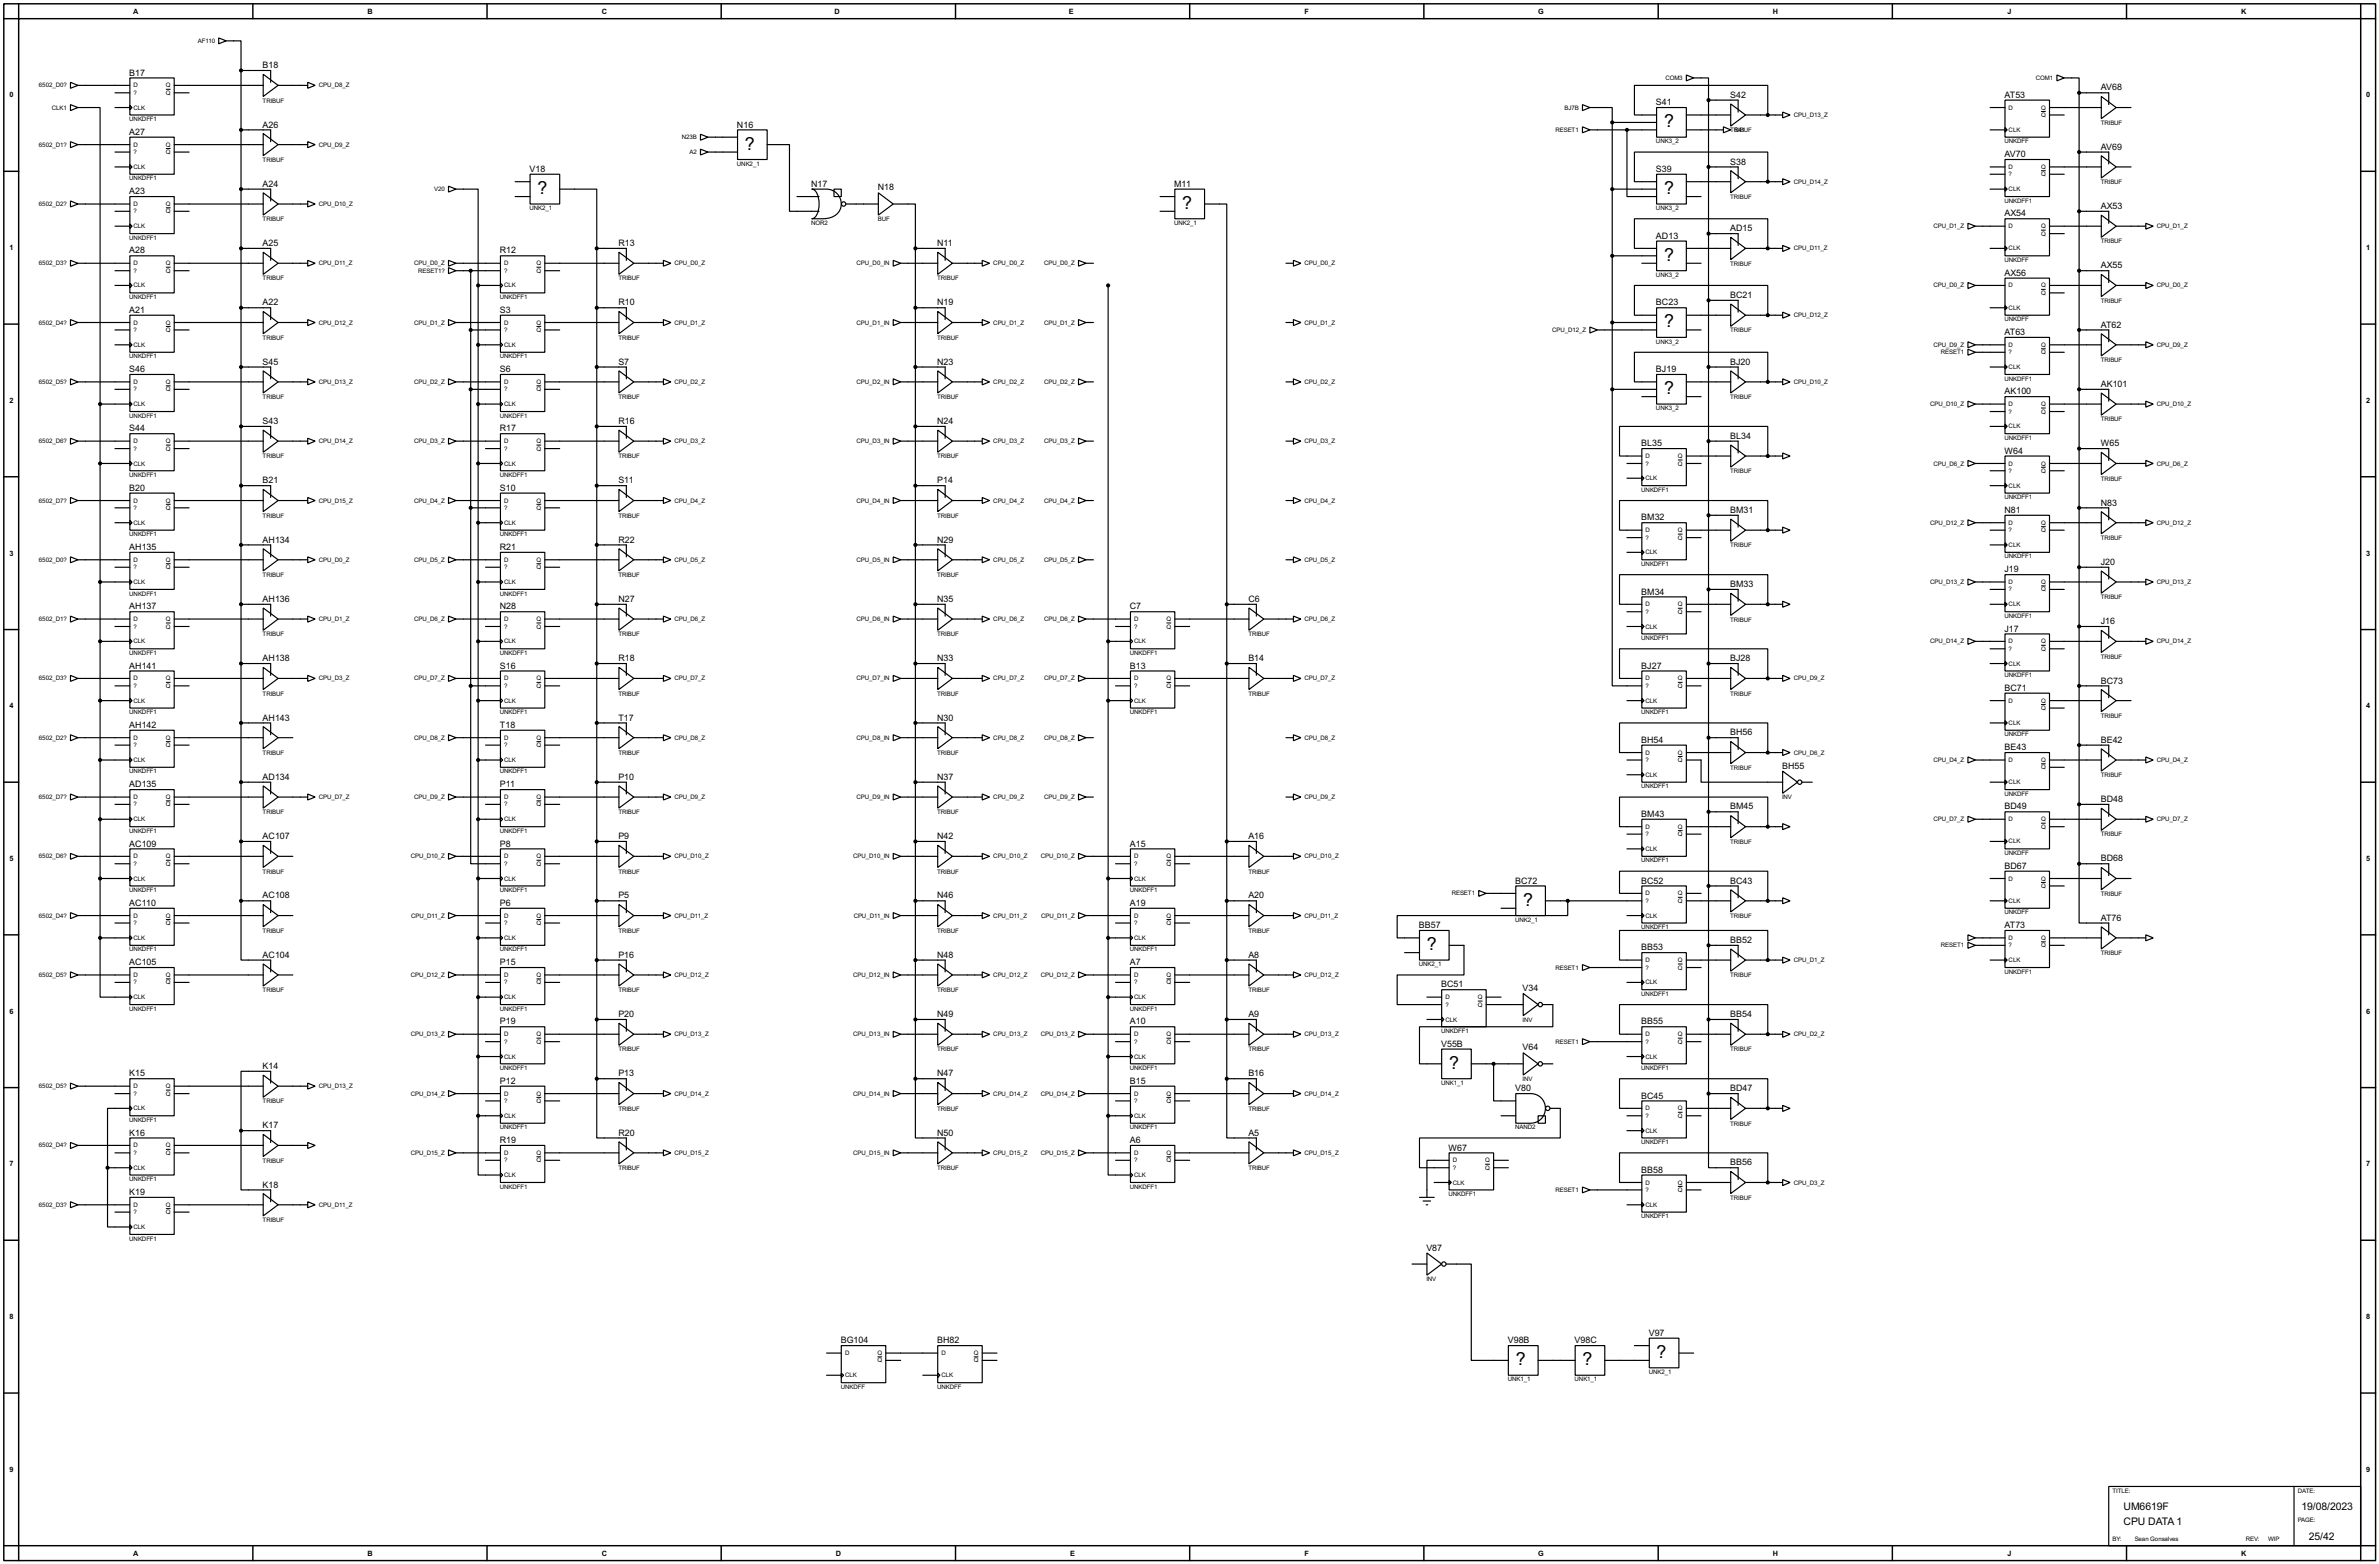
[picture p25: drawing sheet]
<svg xmlns="http://www.w3.org/2000/svg" width="815mm" height="536mm" viewBox="0 0 815 536" stroke-linecap="round" stroke-linejoin="round" font-family="sans-serif">
<defs><g id="words">
<g font-size="6.9">
<text x="570.3" y="43.7">?</text>
<text x="255.3" y="51.3">?</text>
<text x="184.2" y="66.5">?</text>
<text x="405.2" y="71.5">?</text>
<text x="570.3" y="66.5">?</text>
<text x="570.3" y="89.4">?</text>
<text x="570.3" y="112.2">?</text>
<text x="570.3" y="135">?</text>
<text x="522" y="310.4">?</text>
<text x="489" y="325.6">?</text>
<text x="496.6" y="366.2">?</text>
<text x="519.5" y="467.8">?</text>
<text x="542.3" y="467.8">?</text>
<text x="567.7" y="465.3">?</text>
</g>
<g font-size="4">
<text x="727.8" y="517.5">UM6619F</text>
<text x="788.7" y="517.5">19/08/2023</text>
<text x="727.8" y="522.5">CPU DATA 1</text>
<text x="791.3" y="527.6">25/42</text>
</g>
<g font-size="3.4">
<text x="90" y="23.3">B18</text>
<text x="44.3" y="25.9">B17</text>
<text x="592.9" y="33.5">S42</text>
<text x="686.9" y="33.5">AT53</text>
<text x="719.9" y="31">AV68</text>
<text x="567.5" y="36">S41</text>
<text x="44.3" y="46.2">A27</text>
<text x="90" y="43.7">A26</text>
<text x="252.6" y="43.7">N16</text>
<text x="686.9" y="53.8">AV70</text>
<text x="719.9" y="51.3">AV69</text>
<text x="181.5" y="58.9">V18</text>
<text x="567.5" y="58.9">S39</text>
<text x="592.9" y="56.4">S38</text>
<text x="90" y="64">A24</text>
<text x="278" y="64">N17</text>
<text x="300.8" y="65.3">N18</text>
<text x="402.4" y="64">M11</text>
<text x="44.3" y="66.5">A23</text>
<text x="719.9" y="71.6">AX53</text>
<text x="686.9" y="74.1">AX54</text>
<text x="567.5" y="81.8">AD13</text>
<text x="592.9" y="79.2">AD15</text>
<text x="44.3" y="86.8">A28</text>
<text x="90" y="84.3">A25</text>
<text x="171.3" y="86.8">R12</text>
<text x="211.9" y="84.3">R13</text>
<text x="321.2" y="84.3">N11</text>
<text x="686.9" y="94.5">AX56</text>
<text x="719.9" y="92">AX55</text>
<text x="44.3" y="107.2">A21</text>
<text x="90" y="104.7">A22</text>
<text x="171.3" y="107.2">S3</text>
<text x="211.9" y="104.7">R10</text>
<text x="321.2" y="104.7">N19</text>
<text x="567.5" y="104.7">BC23</text>
<text x="592.9" y="102.1">BC21</text>
<text x="719.9" y="112.2">AT62</text>
<text x="686.9" y="114.8">AT63</text>
<text x="90" y="124.9">S45</text>
<text x="211.9" y="124.9">S7</text>
<text x="321.2" y="124.9">N23</text>
<text x="592.9" y="124.9">BJ20</text>
<text x="44.3" y="127.5">S46</text>
<text x="171.3" y="127.5">S6</text>
<text x="567.5" y="127.5">BJ19</text>
<text x="686.9" y="135.1">AK100</text>
<text x="719.9" y="132.6">AK101</text>
<text x="44.3" y="147.8">S44</text>
<text x="90" y="145.3">S43</text>
<text x="171.3" y="147.8">R17</text>
<text x="211.9" y="145.3">R16</text>
<text x="321.2" y="145.3">N24</text>
<text x="562.5" y="152.9">BL35</text>
<text x="592.9" y="150.3">BL34</text>
<text x="686.9" y="155.5">W64</text>
<text x="719.9" y="152.9">W65</text>
<text x="90" y="165.6">B21</text>
<text x="211.9" y="165.6">S11</text>
<text x="321.2" y="165.6">P14</text>
<text x="44.3" y="168.2">B20</text>
<text x="171.3" y="168.2">S10</text>
<text x="719.9" y="173.2">N83</text>
<text x="562.5" y="178.3">BM32</text>
<text x="592.9" y="175.7">BM31</text>
<text x="686.9" y="175.7">N81</text>
<text x="90" y="185.9">AH134</text>
<text x="211.9" y="185.9">R22</text>
<text x="321.2" y="185.9">N29</text>
<text x="44.3" y="188.5">AH135</text>
<text x="171.3" y="188.5">R21</text>
<text x="686.9" y="196.1">J19</text>
<text x="719.9" y="193.6">J20</text>
<text x="562.5" y="203.7">BM34</text>
<text x="592.9" y="201.2">BM33</text>
<text x="44.3" y="208.8">AH137</text>
<text x="90" y="206.3">AH136</text>
<text x="171.3" y="208.8">N28</text>
<text x="211.9" y="206.3">N27</text>
<text x="321.2" y="206.3">N35</text>
<text x="387.2" y="208.8">C7</text>
<text x="427.8" y="206.3">C6</text>
<text x="719.9" y="213.9">J16</text>
<text x="686.9" y="216.4">J17</text>
<text x="90" y="226.6">AH138</text>
<text x="211.9" y="226.6">R18</text>
<text x="321.2" y="226.6">N33</text>
<text x="427.8" y="226.6">B14</text>
<text x="592.9" y="226.6">BJ28</text>
<text x="44.3" y="229.1">AH141</text>
<text x="171.3" y="229.1">S16</text>
<text x="387.2" y="229.1">B13</text>
<text x="562.5" y="229.1">BJ27</text>
<text x="686.9" y="236.7">BC71</text>
<text x="719.9" y="234.2">BC73</text>
<text x="44.3" y="249.4">AH142</text>
<text x="90" y="246.9">AH143</text>
<text x="171.3" y="249.4">T18</text>
<text x="211.9" y="246.9">T17</text>
<text x="321.2" y="246.9">N30</text>
<text x="592.9" y="252">BH56</text>
<text x="562.5" y="254.5">BH54</text>
<text x="686.9" y="257.1">BE43</text>
<text x="719.9" y="254.5">BE42</text>
<text x="610.7" y="263.4">BH55</text>
<text x="44.3" y="269.8">AD135</text>
<text x="90" y="267.2">AD134</text>
<text x="171.3" y="269.8">P11</text>
<text x="211.9" y="267.2">P10</text>
<text x="321.2" y="267.2">N37</text>
<text x="719.9" y="274.8">BD48</text>
<text x="562.5" y="279.9">BM43</text>
<text x="592.9" y="277.4">BM45</text>
<text x="686.9" y="277.4">BD49</text>
<text x="90" y="287.5">AC107</text>
<text x="211.9" y="287.5">P9</text>
<text x="321.2" y="287.5">N42</text>
<text x="427.8" y="287.5">A16</text>
<text x="44.3" y="290.1">AC109</text>
<text x="171.3" y="290.1">P8</text>
<text x="387.2" y="290.1">A15</text>
<text x="686.9" y="297.7">BD67</text>
<text x="719.9" y="295.2">BD68</text>
<text x="519.3" y="302.8">BC72</text>
<text x="562.5" y="302.8">BC52</text>
<text x="592.9" y="302.8">BC43</text>
<text x="44.3" y="310.4">AC110</text>
<text x="90" y="307.9">AC108</text>
<text x="171.3" y="310.4">P6</text>
<text x="211.9" y="307.9">P5</text>
<text x="321.2" y="307.9">N46</text>
<text x="387.2" y="310.4">A19</text>
<text x="427.8" y="307.9">A20</text>
<text x="719.9" y="315.5">AT76</text>
<text x="486.3" y="318">BB57</text>
<text x="592.9" y="323.1">BB52</text>
<text x="686.9" y="318">AT73</text>
<text x="90" y="328.2">AC104</text>
<text x="211.9" y="328.2">P16</text>
<text x="321.2" y="328.2">N48</text>
<text x="427.8" y="328.2">A8</text>
<text x="562.5" y="325.6">BB53</text>
<text x="44.3" y="330.7">AC105</text>
<text x="171.3" y="330.7">P15</text>
<text x="387.2" y="330.7">A7</text>
<text x="493.9" y="338.3">BC51</text>
<text x="521.8" y="339.6">V34</text>
<text x="171.3" y="351">P19</text>
<text x="211.9" y="348.5">P20</text>
<text x="321.2" y="348.5">N49</text>
<text x="387.2" y="351">A10</text>
<text x="427.8" y="348.5">A9</text>
<text x="562.5" y="351">BB55</text>
<text x="592.9" y="348.5">BB54</text>
<text x="493.9" y="358.7">V55B</text>
<text x="521.8" y="359.9">V64</text>
<text x="44.3" y="368.8">K15</text>
<text x="90" y="366.3">K14</text>
<text x="171.3" y="371.4">P12</text>
<text x="211.9" y="368.8">P13</text>
<text x="321.2" y="368.8">N47</text>
<text x="387.2" y="371.4">B15</text>
<text x="427.8" y="368.8">B16</text>
<text x="519.3" y="373.9">V80</text>
<text x="562.5" y="376.4">BC45</text>
<text x="592.9" y="373.9">BD47</text>
<text x="44.3" y="389.1">K16</text>
<text x="90" y="386.6">K17</text>
<text x="211.9" y="389.1">R20</text>
<text x="321.2" y="389.1">N50</text>
<text x="427.8" y="389.1">A5</text>
<text x="171.3" y="391.7">R19</text>
<text x="387.2" y="391.7">A6</text>
<text x="496.4" y="394.2">W67</text>
<text x="562.5" y="401.8">BB58</text>
<text x="592.9" y="399.3">BB56</text>
<text x="90" y="406.9">K18</text>
<text x="44.3" y="409.5">K19</text>
<text x="488.8" y="428.5">V87</text>
<text x="288.1" y="460.3">BG104</text>
<text x="321.2" y="460.3">BH82</text>
<text x="516.7" y="460.3">V98B</text>
<text x="539.6" y="460.3">V98C</text>
<text x="565" y="457.7">V97</text>
</g>
<g font-size="2.8">
<text x="45.7" y="4.7">A</text>
<text x="126" y="4.7">B</text>
<text x="206.2" y="4.7">C</text>
<text x="286" y="4.7">D</text>
<text x="366.3" y="4.7">E</text>
<text x="447.1" y="4.7">F</text>
<text x="527.2" y="4.7">G</text>
<text x="607.5" y="4.7">H</text>
<text x="688" y="4.7">J</text>
<text x="768.1" y="4.7">K</text>
<text x="3.2" y="33.4">0</text>
<text x="810.9" y="33.4">0</text>
<text x="3.2" y="85.7">1</text>
<text x="810.9" y="85.7">1</text>
<text x="3.2" y="138.1">2</text>
<text x="810.9" y="138.1">2</text>
<text x="3.2" y="190.4">3</text>
<text x="810.9" y="190.4">3</text>
<text x="3.2" y="242.7">4</text>
<text x="810.9" y="242.7">4</text>
<text x="3.2" y="295">5</text>
<text x="810.9" y="295">5</text>
<text x="3.2" y="347.4">6</text>
<text x="810.9" y="347.4">6</text>
<text x="3.2" y="399.7">7</text>
<text x="810.9" y="399.7">7</text>
<text x="3.2" y="452">8</text>
<text x="810.9" y="452">8</text>
<text x="3.2" y="504.3">9</text>
<text x="810.9" y="504.3">9</text>
<text x="45.7" y="533">A</text>
<text x="126" y="533">B</text>
<text x="206.2" y="533">C</text>
<text x="286.5" y="533">D</text>
<text x="366.8" y="533">E</text>
<text x="447.1" y="533">F</text>
<text x="527.2" y="533">G</text>
<text x="607.5" y="533">H</text>
<text x="688" y="533">J</text>
<text x="768.1" y="533">K</text>
</g>
<g font-size="2.4">
<text x="67.8" y="14.7">AF110</text>
<text x="13.4" y="30">6502_D0?</text>
<text x="45.8" y="30">D</text>
<text x="56.9" y="30">Q</text>
<text x="109.3" y="30">CPU_D8_Z</text>
<text x="570.7" y="27.4">COM3</text>
<text x="697.7" y="27.4">COM1</text>
<text x="45.8" y="32.5">?</text>
<text x="56.9" y="32.5">Q</text>
<text x="90" y="35.2">TRIBUF</text>
<text x="17.8" y="37.5">CLK1</text>
<text x="44.3" y="41.5">UNKDFF1</text>
<text x="45.8" y="37.5">CLK</text>
<text x="536.2" y="37.5">BJ7B</text>
<text x="614.7" y="40.1">CPU_D13_Z</text>
<text x="688.4" y="37.5">D</text>
<text x="699.5" y="40.1">Q</text>
<text x="699.5" y="37.5">Q</text>
<text x="233.7" y="47.7">N23B</text>
<text x="533.1" y="45.2">RESET1</text>
<text x="592.9" y="45.3">TRIBUF</text>
<text x="594.4" y="45.2">S41</text>
<text x="688.4" y="45.2">CLK</text>
<text x="719.9" y="42.8">TRIBUF</text>
<text x="13.4" y="50.2">6502_D1?</text>
<text x="45.8" y="50.2">D</text>
<text x="45.8" y="52.8">?</text>
<text x="56.9" y="52.8">Q</text>
<text x="56.9" y="50.2">Q</text>
<text x="109.3" y="50.2">CPU_D9_Z</text>
<text x="236.3" y="52.8">A2</text>
<text x="567.5" y="49.1">UNK3_2</text>
<text x="686.9" y="49.1">UNKDFF</text>
<text x="45.8" y="57.9">CLK</text>
<text x="90" y="55.5">TRIBUF</text>
<text x="252.6" y="56.8">UNK2_1</text>
<text x="688.4" y="57.9">D</text>
<text x="699.5" y="57.9">Q</text>
<text x="44.3" y="61.8">UNKDFF1</text>
<text x="148.8" y="65.5">V20</text>
<text x="614.7" y="62.9">CPU_D14_Z</text>
<text x="688.4" y="65.5">CLK</text>
<text x="688.4" y="60.4">?</text>
<text x="699.5" y="60.4">Q</text>
<text x="719.9" y="63.1">TRIBUF</text>
<text x="13.4" y="70.6">6502_D2?</text>
<text x="45.8" y="70.6">D</text>
<text x="56.9" y="70.6">Q</text>
<text x="109.3" y="70.6">CPU_D10_Z</text>
<text x="181.5" y="72">UNK2_1</text>
<text x="567.5" y="72">UNK3_2</text>
<text x="592.9" y="68.2">TRIBUF</text>
<text x="686.9" y="69.5">UNKDFF1</text>
<text x="45.8" y="73.1">?</text>
<text x="56.9" y="73.1">Q</text>
<text x="90" y="75.8">TRIBUF</text>
<text x="278" y="77">NOR2</text>
<text x="300.8" y="75.8">BUF</text>
<text x="402.4" y="77">UNK2_1</text>
<text x="44.3" y="82.2">UNKDFF1</text>
<text x="45.8" y="78.2">CLK</text>
<text x="662.6" y="78.2">CPU_D1_Z</text>
<text x="688.4" y="78.2">D</text>
<text x="699.5" y="80.8">Q</text>
<text x="699.5" y="78.2">Q</text>
<text x="719.9" y="83.4">TRIBUF</text>
<text x="739.2" y="78.2">CPU_D1_Z</text>
<text x="614.7" y="85.8">CPU_D11_Z</text>
<text x="686.9" y="89.7">UNKDFF</text>
<text x="688.4" y="85.8">CLK</text>
<text x="13.4" y="90.9">6502_D3?</text>
<text x="45.8" y="90.9">D</text>
<text x="45.8" y="93.5">?</text>
<text x="56.9" y="93.5">Q</text>
<text x="56.9" y="90.9">Q</text>
<text x="109.3" y="90.9">CPU_D11_Z</text>
<text x="141.9" y="90.9">CPU_D0_Z</text>
<text x="143.3" y="93.5">RESET1?</text>
<text x="172.8" y="90.9">D</text>
<text x="172.8" y="93.5">?</text>
<text x="183.9" y="93.5">Q</text>
<text x="183.9" y="90.9">Q</text>
<text x="231.2" y="90.9">CPU_D0_Z</text>
<text x="293.6" y="90.9">CPU_D0_IN</text>
<text x="340.4" y="90.9">CPU_D0_Z</text>
<text x="357.8" y="90.9">CPU_D0_Z</text>
<text x="447.1" y="90.9">CPU_D0_Z</text>
<text x="567.5" y="94.9">UNK3_2</text>
<text x="592.9" y="91">TRIBUF</text>
<text x="45.8" y="98.5">CLK</text>
<text x="90" y="96.1">TRIBUF</text>
<text x="172.8" y="98.5">CLK</text>
<text x="211.9" y="96.1">TRIBUF</text>
<text x="321.2" y="96.1">TRIBUF</text>
<text x="662.6" y="98.5">CPU_D0_Z</text>
<text x="688.4" y="98.5">D</text>
<text x="699.5" y="101">Q</text>
<text x="699.5" y="98.5">Q</text>
<text x="739.2" y="98.5">CPU_D0_Z</text>
<text x="44.3" y="102.4">UNKDFF1</text>
<text x="171.3" y="102.4">UNKDFF1</text>
<text x="688.4" y="106.2">CLK</text>
<text x="719.9" y="103.7">TRIBUF</text>
<text x="13.4" y="111.2">6502_D4?</text>
<text x="45.8" y="111.2">D</text>
<text x="45.8" y="113.7">?</text>
<text x="56.9" y="113.7">Q</text>
<text x="56.9" y="111.2">Q</text>
<text x="109.3" y="111.2">CPU_D12_Z</text>
<text x="141.9" y="111.2">CPU_D1_Z</text>
<text x="172.8" y="111.2">D</text>
<text x="172.8" y="113.7">?</text>
<text x="183.9" y="113.7">Q</text>
<text x="183.9" y="111.2">Q</text>
<text x="231.2" y="111.2">CPU_D1_Z</text>
<text x="293.6" y="111.2">CPU_D1_IN</text>
<text x="340.4" y="111.2">CPU_D1_Z</text>
<text x="357.8" y="111.2">CPU_D1_Z</text>
<text x="447.1" y="111.2">CPU_D1_Z</text>
<text x="531.9" y="113.7">CPU_D12_Z</text>
<text x="592.9" y="113.9">TRIBUF</text>
<text x="614.7" y="108.7">CPU_D12_Z</text>
<text x="686.9" y="110.1">UNKDFF</text>
<text x="45.8" y="118.9">CLK</text>
<text x="90" y="116.4">TRIBUF</text>
<text x="172.8" y="118.9">CLK</text>
<text x="211.9" y="116.4">TRIBUF</text>
<text x="321.2" y="116.4">TRIBUF</text>
<text x="567.5" y="117.7">UNK3_2</text>
<text x="662.6" y="118.9">CPU_D9_Z</text>
<text x="688.4" y="118.9">D</text>
<text x="699.5" y="118.9">Q</text>
<text x="739.2" y="118.9">CPU_D9_Z</text>
<text x="44.3" y="122.8">UNKDFF1</text>
<text x="171.3" y="122.8">UNKDFF1</text>
<text x="665.2" y="121.4">RESET1</text>
<text x="688.4" y="121.4">?</text>
<text x="699.5" y="121.4">Q</text>
<text x="719.9" y="124.1">TRIBUF</text>
<text x="13.4" y="131.6">6502_D5?</text>
<text x="45.8" y="131.6">D</text>
<text x="56.9" y="131.6">Q</text>
<text x="109.3" y="131.6">CPU_D13_Z</text>
<text x="141.9" y="131.6">CPU_D2_Z</text>
<text x="172.8" y="131.6">D</text>
<text x="183.9" y="131.6">Q</text>
<text x="231.2" y="131.6">CPU_D2_Z</text>
<text x="293.6" y="131.6">CPU_D2_IN</text>
<text x="340.4" y="131.6">CPU_D2_Z</text>
<text x="357.8" y="131.6">CPU_D2_Z</text>
<text x="447.1" y="131.6">CPU_D2_Z</text>
<text x="614.7" y="131.6">CPU_D10_Z</text>
<text x="686.9" y="130.4">UNKDFF1</text>
<text x="688.4" y="126.4">CLK</text>
<text x="45.8" y="134.1">?</text>
<text x="56.9" y="134.1">Q</text>
<text x="90" y="136.8">TRIBUF</text>
<text x="172.8" y="134.1">?</text>
<text x="183.9" y="134.1">Q</text>
<text x="211.9" y="136.8">TRIBUF</text>
<text x="321.2" y="136.8">TRIBUF</text>
<text x="592.9" y="136.8">TRIBUF</text>
<text x="44.3" y="143.1">UNKDFF1</text>
<text x="45.8" y="139.1">CLK</text>
<text x="171.3" y="143.1">UNKDFF1</text>
<text x="172.8" y="139.1">CLK</text>
<text x="567.5" y="140.5">UNK3_2</text>
<text x="661.5" y="139.1">CPU_D10_Z</text>
<text x="688.4" y="139.1">D</text>
<text x="688.4" y="141.7">?</text>
<text x="699.5" y="141.7">Q</text>
<text x="699.5" y="139.1">Q</text>
<text x="739.2" y="139.1">CPU_D10_Z</text>
<text x="688.4" y="146.8">CLK</text>
<text x="719.9" y="144.4">TRIBUF</text>
<text x="13.4" y="151.8">6502_D6?</text>
<text x="45.8" y="151.8">D</text>
<text x="45.8" y="154.4">?</text>
<text x="56.9" y="154.4">Q</text>
<text x="56.9" y="151.8">Q</text>
<text x="109.3" y="151.8">CPU_D14_Z</text>
<text x="141.9" y="151.8">CPU_D3_Z</text>
<text x="172.8" y="151.8">D</text>
<text x="172.8" y="154.4">?</text>
<text x="183.9" y="154.4">Q</text>
<text x="183.9" y="151.8">Q</text>
<text x="231.2" y="151.8">CPU_D3_Z</text>
<text x="293.6" y="151.8">CPU_D3_IN</text>
<text x="340.4" y="151.8">CPU_D3_Z</text>
<text x="357.8" y="151.8">CPU_D3_Z</text>
<text x="447.1" y="151.8">CPU_D3_Z</text>
<text x="686.9" y="150.7">UNKDFF1</text>
<text x="45.8" y="159.5">CLK</text>
<text x="90" y="157.1">TRIBUF</text>
<text x="172.8" y="159.5">CLK</text>
<text x="211.9" y="157.1">TRIBUF</text>
<text x="321.2" y="157.1">TRIBUF</text>
<text x="563.9" y="157">D</text>
<text x="563.9" y="159.5">?</text>
<text x="575" y="159.5">Q</text>
<text x="575" y="157">Q</text>
<text x="662.6" y="159.5">CPU_D6_Z</text>
<text x="688.4" y="159.5">D</text>
<text x="699.5" y="159.5">Q</text>
<text x="739.2" y="159.5">CPU_D6_Z</text>
<text x="44.3" y="163.4">UNKDFF1</text>
<text x="171.3" y="163.4">UNKDFF1</text>
<text x="563.9" y="164.5">CLK</text>
<text x="592.9" y="162.2">TRIBUF</text>
<text x="688.4" y="167.1">CLK</text>
<text x="688.4" y="162">?</text>
<text x="699.5" y="162">Q</text>
<text x="719.9" y="164.7">TRIBUF</text>
<text x="13.4" y="172.2">6502_D7?</text>
<text x="45.8" y="172.2">D</text>
<text x="56.9" y="172.2">Q</text>
<text x="109.3" y="172.2">CPU_D15_Z</text>
<text x="141.9" y="172.2">CPU_D4_Z</text>
<text x="172.8" y="172.2">D</text>
<text x="183.9" y="172.2">Q</text>
<text x="231.2" y="172.2">CPU_D4_Z</text>
<text x="293.6" y="172.2">CPU_D4_IN</text>
<text x="340.4" y="172.2">CPU_D4_Z</text>
<text x="357.8" y="172.2">CPU_D4_Z</text>
<text x="447.1" y="172.2">CPU_D4_Z</text>
<text x="562.5" y="168.5">UNKDFF1</text>
<text x="686.9" y="171.1">UNKDFF1</text>
<text x="45.8" y="179.8">CLK</text>
<text x="45.8" y="174.7">?</text>
<text x="56.9" y="174.7">Q</text>
<text x="90" y="177.4">TRIBUF</text>
<text x="172.8" y="179.8">CLK</text>
<text x="172.8" y="174.7">?</text>
<text x="183.9" y="174.7">Q</text>
<text x="211.9" y="177.4">TRIBUF</text>
<text x="321.2" y="177.4">TRIBUF</text>
<text x="661.5" y="179.8">CPU_D12_Z</text>
<text x="688.4" y="179.8">D</text>
<text x="699.5" y="179.8">Q</text>
<text x="739.2" y="179.8">CPU_D12_Z</text>
<text x="44.3" y="183.8">UNKDFF1</text>
<text x="171.3" y="183.8">UNKDFF1</text>
<text x="563.9" y="182.4">D</text>
<text x="563.9" y="184.9">?</text>
<text x="575" y="184.9">Q</text>
<text x="575" y="182.4">Q</text>
<text x="688.4" y="182.4">?</text>
<text x="699.5" y="182.4">Q</text>
<text x="719.9" y="185">TRIBUF</text>
<text x="563.9" y="190">CLK</text>
<text x="592.9" y="187.6">TRIBUF</text>
<text x="686.9" y="191.4">UNKDFF1</text>
<text x="688.4" y="187.4">CLK</text>
<text x="13.4" y="192.5">6502_D0?</text>
<text x="45.8" y="192.5">D</text>
<text x="45.8" y="195.1">?</text>
<text x="56.9" y="195.1">Q</text>
<text x="56.9" y="192.5">Q</text>
<text x="90" y="197.7">TRIBUF</text>
<text x="109.3" y="192.5">CPU_D0_Z</text>
<text x="141.9" y="192.5">CPU_D5_Z</text>
<text x="172.8" y="192.5">D</text>
<text x="172.8" y="195.1">?</text>
<text x="183.9" y="195.1">Q</text>
<text x="183.9" y="192.5">Q</text>
<text x="211.9" y="197.7">TRIBUF</text>
<text x="231.2" y="192.5">CPU_D5_Z</text>
<text x="293.6" y="192.5">CPU_D5_IN</text>
<text x="321.2" y="197.7">TRIBUF</text>
<text x="340.4" y="192.5">CPU_D5_Z</text>
<text x="357.8" y="192.5">CPU_D5_Z</text>
<text x="447.1" y="192.5">CPU_D5_Z</text>
<text x="562.5" y="193.9">UNKDFF1</text>
<text x="45.8" y="200.1">CLK</text>
<text x="172.8" y="200.1">CLK</text>
<text x="661.5" y="200.1">CPU_D13_Z</text>
<text x="688.4" y="200.1">D</text>
<text x="688.4" y="202.7">?</text>
<text x="699.5" y="202.7">Q</text>
<text x="699.5" y="200.1">Q</text>
<text x="739.2" y="200.1">CPU_D13_Z</text>
<text x="44.3" y="204.1">UNKDFF1</text>
<text x="171.3" y="204.1">UNKDFF1</text>
<text x="563.9" y="207.8">D</text>
<text x="575" y="207.8">Q</text>
<text x="688.4" y="207.8">CLK</text>
<text x="719.9" y="205.4">TRIBUF</text>
<text x="13.4" y="212.8">6502_D1?</text>
<text x="45.8" y="212.8">D</text>
<text x="45.8" y="215.4">?</text>
<text x="56.9" y="215.4">Q</text>
<text x="56.9" y="212.8">Q</text>
<text x="109.3" y="212.8">CPU_D1_Z</text>
<text x="141.9" y="212.8">CPU_D6_Z</text>
<text x="172.8" y="212.8">D</text>
<text x="172.8" y="215.4">?</text>
<text x="183.9" y="215.4">Q</text>
<text x="183.9" y="212.8">Q</text>
<text x="231.2" y="212.8">CPU_D6_Z</text>
<text x="293.6" y="212.8">CPU_D6_IN</text>
<text x="340.4" y="212.8">CPU_D6_Z</text>
<text x="357.8" y="212.8">CPU_D6_Z</text>
<text x="388.7" y="212.8">D</text>
<text x="388.7" y="215.4">?</text>
<text x="399.8" y="215.4">Q</text>
<text x="399.8" y="212.8">Q</text>
<text x="447.1" y="212.8">CPU_D6_Z</text>
<text x="563.9" y="215.4">CLK</text>
<text x="563.9" y="210.3">?</text>
<text x="575" y="210.3">Q</text>
<text x="592.9" y="213">TRIBUF</text>
<text x="686.9" y="211.7">UNKDFF1</text>
<text x="45.8" y="220.5">CLK</text>
<text x="90" y="218.1">TRIBUF</text>
<text x="172.8" y="220.5">CLK</text>
<text x="211.9" y="218.1">TRIBUF</text>
<text x="321.2" y="218.1">TRIBUF</text>
<text x="388.7" y="220.5">CLK</text>
<text x="427.8" y="218.1">TRIBUF</text>
<text x="562.5" y="219.3">UNKDFF1</text>
<text x="661.5" y="220.5">CPU_D14_Z</text>
<text x="688.4" y="220.5">D</text>
<text x="699.5" y="220.5">Q</text>
<text x="739.2" y="220.5">CPU_D14_Z</text>
<text x="44.3" y="224.4">UNKDFF1</text>
<text x="171.3" y="224.4">UNKDFF1</text>
<text x="387.2" y="224.4">UNKDFF1</text>
<text x="688.4" y="223">?</text>
<text x="699.5" y="223">Q</text>
<text x="719.9" y="225.7">TRIBUF</text>
<text x="13.4" y="233.2">6502_D3?</text>
<text x="45.8" y="233.2">D</text>
<text x="56.9" y="233.2">Q</text>
<text x="109.3" y="233.2">CPU_D3_Z</text>
<text x="141.9" y="233.2">CPU_D7_Z</text>
<text x="172.8" y="233.2">D</text>
<text x="183.9" y="233.2">Q</text>
<text x="231.2" y="233.2">CPU_D7_Z</text>
<text x="293.6" y="233.2">CPU_D7_IN</text>
<text x="340.4" y="233.2">CPU_D7_Z</text>
<text x="357.8" y="233.2">CPU_D7_Z</text>
<text x="388.7" y="233.2">D</text>
<text x="399.8" y="233.2">Q</text>
<text x="447.1" y="233.2">CPU_D7_Z</text>
<text x="563.9" y="233.2">D</text>
<text x="575" y="233.2">Q</text>
<text x="614.7" y="233.2">CPU_D9_Z</text>
<text x="686.9" y="232">UNKDFF1</text>
<text x="688.4" y="228.1">CLK</text>
<text x="45.8" y="235.7">?</text>
<text x="56.9" y="235.7">Q</text>
<text x="90" y="238.4">TRIBUF</text>
<text x="172.8" y="235.7">?</text>
<text x="183.9" y="235.7">Q</text>
<text x="211.9" y="238.4">TRIBUF</text>
<text x="321.2" y="238.4">TRIBUF</text>
<text x="388.7" y="235.7">?</text>
<text x="399.8" y="235.7">Q</text>
<text x="427.8" y="238.4">TRIBUF</text>
<text x="563.9" y="235.7">?</text>
<text x="575" y="235.7">Q</text>
<text x="592.9" y="238.4">TRIBUF</text>
<text x="44.3" y="244.7">UNKDFF1</text>
<text x="45.8" y="240.8">CLK</text>
<text x="171.3" y="244.7">UNKDFF1</text>
<text x="172.8" y="240.8">CLK</text>
<text x="387.2" y="244.7">UNKDFF1</text>
<text x="388.7" y="240.8">CLK</text>
<text x="562.5" y="244.7">UNKDFF1</text>
<text x="563.9" y="240.8">CLK</text>
<text x="688.4" y="240.8">D</text>
<text x="699.5" y="243.3">Q</text>
<text x="699.5" y="240.8">Q</text>
<text x="719.9" y="246">TRIBUF</text>
<text x="688.4" y="248.4">CLK</text>
<text x="13.4" y="253.5">6502_D2?</text>
<text x="45.8" y="253.5">D</text>
<text x="45.8" y="256">?</text>
<text x="56.9" y="256">Q</text>
<text x="56.9" y="253.5">Q</text>
<text x="141.9" y="253.5">CPU_D8_Z</text>
<text x="172.8" y="253.5">D</text>
<text x="172.8" y="256">?</text>
<text x="183.9" y="256">Q</text>
<text x="183.9" y="253.5">Q</text>
<text x="231.2" y="253.5">CPU_D8_Z</text>
<text x="293.6" y="253.5">CPU_D8_IN</text>
<text x="340.4" y="253.5">CPU_D8_Z</text>
<text x="357.8" y="253.5">CPU_D8_Z</text>
<text x="447.1" y="253.5">CPU_D8_Z</text>
<text x="686.9" y="252.3">UNKDFF</text>
<text x="45.8" y="261.1">CLK</text>
<text x="90" y="258.7">TRIBUF</text>
<text x="172.8" y="261.1">CLK</text>
<text x="211.9" y="258.7">TRIBUF</text>
<text x="321.2" y="258.7">TRIBUF</text>
<text x="563.9" y="258.6">D</text>
<text x="563.9" y="261.1">?</text>
<text x="575" y="261.1">Q</text>
<text x="575" y="258.6">Q</text>
<text x="592.9" y="263.8">TRIBUF</text>
<text x="614.7" y="258.6">CPU_D6_Z</text>
<text x="662.6" y="261.1">CPU_D4_Z</text>
<text x="688.4" y="261.1">D</text>
<text x="699.5" y="263.6">Q</text>
<text x="699.5" y="261.1">Q</text>
<text x="739.2" y="261.1">CPU_D4_Z</text>
<text x="44.3" y="265">UNKDFF1</text>
<text x="171.3" y="265">UNKDFF1</text>
<text x="563.9" y="266.2">CLK</text>
<text x="688.4" y="268.7">CLK</text>
<text x="719.9" y="266.3">TRIBUF</text>
<text x="13.4" y="273.8">6502_D7?</text>
<text x="45.8" y="273.8">D</text>
<text x="56.9" y="273.8">Q</text>
<text x="109.3" y="273.8">CPU_D7_Z</text>
<text x="141.9" y="273.8">CPU_D9_Z</text>
<text x="172.8" y="273.8">D</text>
<text x="183.9" y="273.8">Q</text>
<text x="231.2" y="273.8">CPU_D9_Z</text>
<text x="293.6" y="273.8">CPU_D9_IN</text>
<text x="340.4" y="273.8">CPU_D9_Z</text>
<text x="357.8" y="273.8">CPU_D9_Z</text>
<text x="447.1" y="273.8">CPU_D9_Z</text>
<text x="562.5" y="270.1">UNKDFF1</text>
<text x="610.7" y="273.9">INV</text>
<text x="686.9" y="272.7">UNKDFF</text>
<text x="45.8" y="281.4">CLK</text>
<text x="45.8" y="276.3">?</text>
<text x="56.9" y="276.3">Q</text>
<text x="90" y="279">TRIBUF</text>
<text x="172.8" y="281.4">CLK</text>
<text x="172.8" y="276.3">?</text>
<text x="183.9" y="276.3">Q</text>
<text x="211.9" y="279">TRIBUF</text>
<text x="321.2" y="279">TRIBUF</text>
<text x="662.6" y="281.4">CPU_D7_Z</text>
<text x="688.4" y="281.4">D</text>
<text x="699.5" y="281.4">Q</text>
<text x="739.2" y="281.4">CPU_D7_Z</text>
<text x="44.3" y="285.4">UNKDFF1</text>
<text x="171.3" y="285.4">UNKDFF1</text>
<text x="563.9" y="284">D</text>
<text x="563.9" y="286.5">?</text>
<text x="575" y="286.5">Q</text>
<text x="575" y="284">Q</text>
<text x="699.5" y="284">Q</text>
<text x="719.9" y="286.6">TRIBUF</text>
<text x="563.9" y="291.6">CLK</text>
<text x="592.9" y="289.2">TRIBUF</text>
<text x="686.9" y="293">UNKDFF</text>
<text x="688.4" y="289">CLK</text>
<text x="13.4" y="294.1">6502_D6?</text>
<text x="45.8" y="294.1">D</text>
<text x="45.8" y="296.7">?</text>
<text x="56.9" y="296.7">Q</text>
<text x="56.9" y="294.1">Q</text>
<text x="90" y="299.3">TRIBUF</text>
<text x="140.8" y="294.1">CPU_D10_Z</text>
<text x="172.8" y="294.1">D</text>
<text x="172.8" y="296.7">?</text>
<text x="183.9" y="296.7">Q</text>
<text x="183.9" y="294.1">Q</text>
<text x="211.9" y="299.3">TRIBUF</text>
<text x="231.2" y="294.1">CPU_D10_Z</text>
<text x="292.4" y="294.1">CPU_D10_IN</text>
<text x="321.2" y="299.3">TRIBUF</text>
<text x="340.4" y="294.1">CPU_D10_Z</text>
<text x="356.7" y="294.1">CPU_D10_Z</text>
<text x="388.7" y="294.1">D</text>
<text x="388.7" y="296.7">?</text>
<text x="399.8" y="296.7">Q</text>
<text x="399.8" y="294.1">Q</text>
<text x="427.8" y="299.3">TRIBUF</text>
<text x="447.1" y="294.1">CPU_D10_Z</text>
<text x="562.5" y="295.5">UNKDFF1</text>
<text x="44.3" y="305.7">UNKDFF1</text>
<text x="45.8" y="301.7">CLK</text>
<text x="171.3" y="305.7">UNKDFF1</text>
<text x="172.8" y="301.7">CLK</text>
<text x="387.2" y="305.7">UNKDFF1</text>
<text x="388.7" y="301.7">CLK</text>
<text x="688.4" y="301.7">D</text>
<text x="699.5" y="304.3">Q</text>
<text x="699.5" y="301.7">Q</text>
<text x="497.5" y="306.8">RESET1</text>
<text x="563.9" y="306.8">D</text>
<text x="563.9" y="309.4">?</text>
<text x="575" y="309.4">Q</text>
<text x="575" y="306.8">Q</text>
<text x="688.4" y="309.4">CLK</text>
<text x="719.9" y="307">TRIBUF</text>
<text x="13.4" y="314.4">6502_D4?</text>
<text x="45.8" y="314.4">D</text>
<text x="45.8" y="317">?</text>
<text x="56.9" y="317">Q</text>
<text x="56.9" y="314.4">Q</text>
<text x="140.9" y="314.4">CPU_D11_Z</text>
<text x="172.8" y="314.4">D</text>
<text x="172.8" y="317">?</text>
<text x="183.9" y="317">Q</text>
<text x="183.9" y="314.4">Q</text>
<text x="231.2" y="314.4">CPU_D11_Z</text>
<text x="292.6" y="314.4">CPU_D11_IN</text>
<text x="340.4" y="314.4">CPU_D11_Z</text>
<text x="356.8" y="314.4">CPU_D11_Z</text>
<text x="388.7" y="314.4">D</text>
<text x="388.7" y="317">?</text>
<text x="399.8" y="317">Q</text>
<text x="399.8" y="314.4">Q</text>
<text x="447.1" y="314.4">CPU_D11_Z</text>
<text x="519.3" y="315.8">UNK2_1</text>
<text x="563.9" y="314.4">CLK</text>
<text x="592.9" y="314.6">TRIBUF</text>
<text x="686.9" y="313.3">UNKDFF</text>
<text x="45.8" y="322.1">CLK</text>
<text x="90" y="319.7">TRIBUF</text>
<text x="172.8" y="322.1">CLK</text>
<text x="211.9" y="319.7">TRIBUF</text>
<text x="321.2" y="319.7">TRIBUF</text>
<text x="388.7" y="322.1">CLK</text>
<text x="427.8" y="319.7">TRIBUF</text>
<text x="562.5" y="318.4">UNKDFF1</text>
<text x="688.4" y="322.1">D</text>
<text x="699.5" y="322.1">Q</text>
<text x="44.3" y="326">UNKDFF1</text>
<text x="171.3" y="326">UNKDFF1</text>
<text x="387.2" y="326">UNKDFF1</text>
<text x="563.9" y="329.7">D</text>
<text x="575" y="329.7">Q</text>
<text x="614.7" y="329.7">CPU_D1_Z</text>
<text x="665.2" y="324.6">RESET1</text>
<text x="688.4" y="329.7">CLK</text>
<text x="688.4" y="324.6">?</text>
<text x="699.5" y="324.6">Q</text>
<text x="719.9" y="327.3">TRIBUF</text>
<text x="13.4" y="334.8">6502_D5?</text>
<text x="45.8" y="334.8">D</text>
<text x="56.9" y="334.8">Q</text>
<text x="140.8" y="334.8">CPU_D12_Z</text>
<text x="172.8" y="334.8">D</text>
<text x="183.9" y="334.8">Q</text>
<text x="231.2" y="334.8">CPU_D12_Z</text>
<text x="292.4" y="334.8">CPU_D12_IN</text>
<text x="340.4" y="334.8">CPU_D12_Z</text>
<text x="356.7" y="334.8">CPU_D12_Z</text>
<text x="388.7" y="334.8">D</text>
<text x="399.8" y="334.8">Q</text>
<text x="447.1" y="334.8">CPU_D12_Z</text>
<text x="486.3" y="331.1">UNK2_1</text>
<text x="533.1" y="332.2">RESET1</text>
<text x="563.9" y="332.2">?</text>
<text x="575" y="332.2">Q</text>
<text x="592.9" y="334.9">TRIBUF</text>
<text x="686.9" y="333.6">UNKDFF1</text>
<text x="45.8" y="337.3">?</text>
<text x="56.9" y="337.3">Q</text>
<text x="90" y="340">TRIBUF</text>
<text x="172.8" y="337.3">?</text>
<text x="183.9" y="337.3">Q</text>
<text x="211.9" y="340">TRIBUF</text>
<text x="321.2" y="340">TRIBUF</text>
<text x="388.7" y="337.3">?</text>
<text x="399.8" y="337.3">Q</text>
<text x="427.8" y="340">TRIBUF</text>
<text x="562.5" y="341.2">UNKDFF1</text>
<text x="563.9" y="337.3">CLK</text>
<text x="44.3" y="346.3">UNKDFF1</text>
<text x="45.8" y="342.4">CLK</text>
<text x="171.3" y="346.3">UNKDFF1</text>
<text x="172.8" y="342.4">CLK</text>
<text x="387.2" y="346.3">UNKDFF1</text>
<text x="388.7" y="342.4">CLK</text>
<text x="495.4" y="342.4">D</text>
<text x="495.4" y="344.9">?</text>
<text x="506.5" y="344.9">Q</text>
<text x="506.5" y="342.4">Q</text>
<text x="493.9" y="353.9">UNKDFF1</text>
<text x="495.4" y="350">CLK</text>
<text x="521.8" y="350.1">INV</text>
<text x="140.8" y="355.1">CPU_D13_Z</text>
<text x="172.8" y="355.1">D</text>
<text x="172.8" y="357.6">?</text>
<text x="183.9" y="357.6">Q</text>
<text x="183.9" y="355.1">Q</text>
<text x="231.2" y="355.1">CPU_D13_Z</text>
<text x="292.4" y="355.1">CPU_D13_IN</text>
<text x="340.4" y="355.1">CPU_D13_Z</text>
<text x="356.7" y="355.1">CPU_D13_Z</text>
<text x="388.7" y="355.1">D</text>
<text x="388.7" y="357.6">?</text>
<text x="399.8" y="357.6">Q</text>
<text x="399.8" y="355.1">Q</text>
<text x="447.1" y="355.1">CPU_D13_Z</text>
<text x="533.1" y="357.6">RESET1</text>
<text x="563.9" y="355.1">D</text>
<text x="563.9" y="357.6">?</text>
<text x="575" y="357.6">Q</text>
<text x="575" y="355.1">Q</text>
<text x="614.7" y="355.1">CPU_D2_Z</text>
<text x="172.8" y="362.7">CLK</text>
<text x="211.9" y="360.3">TRIBUF</text>
<text x="321.2" y="360.3">TRIBUF</text>
<text x="388.7" y="362.7">CLK</text>
<text x="427.8" y="360.3">TRIBUF</text>
<text x="563.9" y="362.7">CLK</text>
<text x="592.9" y="360.3">TRIBUF</text>
<text x="171.3" y="366.6">UNKDFF1</text>
<text x="387.2" y="366.6">UNKDFF1</text>
<text x="493.9" y="371.7">UNK1_1</text>
<text x="521.8" y="370.4">INV</text>
<text x="562.5" y="366.6">UNKDFF1</text>
<text x="13.4" y="372.9">6502_D5?</text>
<text x="45.8" y="372.9">D</text>
<text x="45.8" y="375.4">?</text>
<text x="56.9" y="375.4">Q</text>
<text x="56.9" y="372.9">Q</text>
<text x="109.3" y="372.9">CPU_D13_Z</text>
<text x="140.8" y="375.4">CPU_D14_Z</text>
<text x="172.8" y="375.4">D</text>
<text x="172.8" y="377.9">?</text>
<text x="183.9" y="377.9">Q</text>
<text x="183.9" y="375.4">Q</text>
<text x="231.2" y="375.4">CPU_D14_Z</text>
<text x="292.4" y="375.4">CPU_D14_IN</text>
<text x="340.4" y="375.4">CPU_D14_Z</text>
<text x="356.7" y="375.4">CPU_D14_Z</text>
<text x="388.7" y="375.4">D</text>
<text x="388.7" y="377.9">?</text>
<text x="399.8" y="377.9">Q</text>
<text x="399.8" y="375.4">Q</text>
<text x="447.1" y="375.4">CPU_D14_Z</text>
<text x="45.8" y="380.5">CLK</text>
<text x="90" y="378.1">TRIBUF</text>
<text x="172.8" y="383">CLK</text>
<text x="211.9" y="380.6">TRIBUF</text>
<text x="321.2" y="380.6">TRIBUF</text>
<text x="388.7" y="383">CLK</text>
<text x="427.8" y="380.6">TRIBUF</text>
<text x="563.9" y="380.5">D</text>
<text x="563.9" y="383">?</text>
<text x="575" y="383">Q</text>
<text x="575" y="380.5">Q</text>
<text x="44.3" y="384.4">UNKDFF1</text>
<text x="171.3" y="387">UNKDFF1</text>
<text x="387.2" y="387">UNKDFF1</text>
<text x="519.3" y="387">NAND2</text>
<text x="563.9" y="388.1">CLK</text>
<text x="592.9" y="385.7">TRIBUF</text>
<text x="13.4" y="393.2">6502_D4?</text>
<text x="45.8" y="393.2">D</text>
<text x="45.8" y="395.7">?</text>
<text x="56.9" y="395.7">Q</text>
<text x="56.9" y="393.2">Q</text>
<text x="140.8" y="395.7">CPU_D15_Z</text>
<text x="172.8" y="395.7">D</text>
<text x="183.9" y="395.7">Q</text>
<text x="231.2" y="395.7">CPU_D15_Z</text>
<text x="292.4" y="395.7">CPU_D15_IN</text>
<text x="340.4" y="395.7">CPU_D15_Z</text>
<text x="356.7" y="395.7">CPU_D15_Z</text>
<text x="388.7" y="395.7">D</text>
<text x="399.8" y="395.7">Q</text>
<text x="447.1" y="395.7">CPU_D15_Z</text>
<text x="562.5" y="392">UNKDFF1</text>
<text x="45.8" y="400.8">CLK</text>
<text x="90" y="398.4">TRIBUF</text>
<text x="172.8" y="398.3">?</text>
<text x="183.9" y="398.3">Q</text>
<text x="211.9" y="400.9">TRIBUF</text>
<text x="321.2" y="400.9">TRIBUF</text>
<text x="388.7" y="398.3">?</text>
<text x="399.8" y="398.3">Q</text>
<text x="427.8" y="400.9">TRIBUF</text>
<text x="497.9" y="398.3">D</text>
<text x="497.9" y="400.8">?</text>
<text x="509" y="400.8">Q</text>
<text x="509" y="398.3">Q</text>
<text x="44.3" y="404.7">UNKDFF1</text>
<text x="171.3" y="407.3">UNKDFF1</text>
<text x="172.8" y="403.3">CLK</text>
<text x="387.2" y="407.3">UNKDFF1</text>
<text x="388.7" y="403.3">CLK</text>
<text x="497.9" y="405.9">CLK</text>
<text x="563.9" y="405.9">D</text>
<text x="575" y="405.9">Q</text>
<text x="614.7" y="405.9">CPU_D3_Z</text>
<text x="13.4" y="413.5">6502_D3?</text>
<text x="45.8" y="413.5">D</text>
<text x="56.9" y="413.5">Q</text>
<text x="109.3" y="413.5">CPU_D11_Z</text>
<text x="496.4" y="409.8">UNKDFF1</text>
<text x="533.1" y="408.4">RESET1</text>
<text x="563.9" y="413.5">CLK</text>
<text x="563.9" y="408.4">?</text>
<text x="575" y="408.4">Q</text>
<text x="592.9" y="411.1">TRIBUF</text>
<text x="45.8" y="416">?</text>
<text x="56.9" y="416">Q</text>
<text x="90" y="418.7">TRIBUF</text>
<text x="562.5" y="417.4">UNKDFF1</text>
<text x="44.3" y="425.1">UNKDFF1</text>
<text x="45.8" y="421.1">CLK</text>
<text x="488.8" y="439">INV</text>
<text x="289.6" y="464.3">D</text>
<text x="300.7" y="466.8">Q</text>
<text x="300.7" y="464.3">Q</text>
<text x="322.6" y="464.3">D</text>
<text x="333.7" y="466.8">Q</text>
<text x="333.7" y="464.3">Q</text>
<text x="289.6" y="471.9">CLK</text>
<text x="322.6" y="471.9">CLK</text>
<text x="516.7" y="473.3">UNK1_1</text>
<text x="539.6" y="473.3">UNK1_1</text>
<text x="565" y="470.8">UNK2_1</text>
<text x="288.1" y="475.9">UNKDFF</text>
<text x="321.2" y="475.9">UNKDFF</text>
<text x="724" y="511.5">TITLE:</text>
<text x="787.5" y="511.5">DATE:</text>
<text x="787.5" y="521.6">PAGE:</text>
<text x="724" y="528">BY:</text>
<text x="731.6" y="528">Sean Gonsalves</text>
<text x="769.7" y="528">REV:</text>
<text x="777.3" y="528">WIP</text>
</g>
</g></defs>
<g fill="none" stroke="#000" stroke-width=".5">
<path d="M1.3 1.3h812.8v533.4h-812.8zM6.4 6.4h802.6v523.2h-802.6zM6.4 1.3v5.1h-5.1M86.7 1.3v5.1M166.9 1.3v5.1M247.2 1.3v5.1M327.5 1.3v5.1M407.7 1.3v5.1M488 1.3v5.1M568.3 1.3v5.1M648.5 1.3v5.1M728.8 1.3v5.1"/>
<path d="M809 1.3v5.1h5.1M1.3 58.7h5.1M809 58.7h5.1M1.3 111.1h5.1M809 111.1h5.1M1.3 163.4h5.1M809 163.4h5.1M1.3 215.7h5.1M809 215.7h5.1M1.3 268h5.1M809 268h5.1M1.3 320.3h5.1"/>
<path d="M809 320.3h5.1M1.3 372.7h5.1M809 372.7h5.1M1.3 425h5.1M809 425h5.1M1.3 477.3h5.1M809 477.3h5.1M1.3 529.6h5.1v5.1M86.7 529.6v5.1M166.9 529.6v5.1M247.2 529.6v5.1M327.5 529.6v5.1"/>
<path d="M407.7 529.6v5.1M488 529.6v5.1M568.3 529.6v5.1M648.5 529.6v5.1M728.8 529.6v5.1M814.1 529.6h-5.1v5.1"/>
</g>
<g fill="none" stroke="#000" stroke-width=".4">
<path d="M75 13l2.5 1-2.5 1zM77.5 14h5.1v10.2M24.2 28.2l2.5 1.1-2.5 1zM24.2 35.9l2.5 1-2.5 1zM26.7 36.9h7.6v101.6M26.7 29.3h17.8M39.4 31.8h5.1M39.4 36.9h5.1M44.5 26.7h15.2v12.7h-15.2zM44.5 36.1l.8 .8-.8 .7zM59.7 29.3h30.5M59.7 31.8h5.1"/>
<path d="M82.6 24.2v284.5M82.6 24.2h10.2v4M90.2 25.5l5.1 3.8-5.1 3.8zM95.3 29.3h10.2M105.5 28.2l2.5 1.1-2.5 1zM542.3 35.9l2.6 1-2.6 1zM544.9 36.9h7.6v5.1M567.7 36.9h10.2v10.1h-10.2zM567.7 39.4h-7.6v-10.1h45.7v10.1M577.9 25.7l2.5 1-2.5 1zM577.9 39.4h15.2M580.4 26.7h5.1v7.6"/>
<path d="M585.5 34.3h10.2v4.1M585.5 34.3v340.4M593.1 35.6l5.1 3.8-5.1 3.8zM598.2 39.4h12.7M610.9 38.4l2.6 1-2.6 1zM682 36.9h5.1M687.1 34.3h15.3v12.7h-15.3zM702.4 39.4h5M702.4 36.9h17.7M704.9 25.7l2.5 1-2.5 1zM707.4 26.7h5.1v5.1M712.5 31.8v264.2"/>
<path d="M712.5 31.8h10.2v4.1M720.1 33.1l5.1 3.8-5.1 3.8zM725.2 36.9h5.1M24.2 48.6l2.5 1-2.5 1zM26.7 49.6h17.8M39.4 57.2h5.1M39.4 52.1h5.1M44.5 47h15.2v12.7h-15.2zM44.5 56.4l.8 .8-.8 .8zM59.7 49.6h30.5M59.7 52.1h5.1M82.6 44.5h10.2v4.1"/>
<path d="M90.2 45.8l5.1 3.8-5.1 3.8zM95.3 49.6h10.2M105.5 48.6l2.5 1-2.5 1zM181.7 59.7h10.1v10.2h-10.1zM240.1 46l2.5 1-2.5 1.1zM240.1 51.1l2.5 1-2.5 1zM242.6 47h10.2M242.6 52.1h10.2M252.8 44.5h10.1v10.2h-10.1zM262.9 49.6h7.7v22.8h10.1M542.3 43.5l2.6 1-2.6 1zM544.9 44.5h22.8"/>
<path d="M552.5 42v91.4M552.5 42h15.2M557.6 44.5v22.9h10.1M567.7 59.7h10.2v10.2h-10.2zM577.9 44.5h12.7M585.5 57.2h10.2v4.1M590.6 43.5l2.5 1-2.5 1zM593.1 58.5l5.1 3.8-5.1 3.8zM682 44.5h5.1M682 57.2h5.1M682 59.7h5.1M687.1 54.7h15.3v12.7h-15.3z"/>
<path d="M687.1 43.7l.8 .8-.8 .8zM702.4 57.2h17.7M702.4 59.7h5M712.5 52.1h10.2v4.1M720.1 53.4l5.1 3.8-5.1 3.8zM725.2 57.2h5.1M24.2 68.9l2.5 1-2.5 1zM26.7 69.9h17.8M39.4 72.4h5.1M39.4 77.5h5.1M44.5 67.4h15.2v12.7h-15.2zM44.5 76.8l.8 .7-.8 .8z"/>
<path d="M59.7 69.9h30.5M59.7 72.4h5.1M82.6 64.8h10.2v4.1M90.2 66.1l5.1 3.8-5.1 3.8zM95.3 69.9h10.2M105.5 68.9l2.5 1-2.5 1zM153.7 63.8l2.6 1-2.6 1zM156.3 64.8h7.6v33M176.6 62.3h5.1M176.6 67.4h5.1M191.8 64.8h12.7v20.3M273.1 67.4h7.6"/>
<path d="M278.2 64.8h1.4a10.2 10.2 0 0 1 6.9 1.2 5 5 0 0 1 1.5 5.6 5 5 0 0 1-4.9 3.3l-4.9 .1a3.2 3.2 0 0 0 2.3-3.1 7.6 7.6 0 0 0-1.3-6.7zM285.8 64.8h2.5v2.6h-2.5zM289.9 69.9h11.1M301 66.1l5.1 3.8-5.1 3.8zM306.1 69.9h7.6v15.2M397.6 72.4h5M397.6 67.4h5M402.6 64.8h10.2v10.2h-10.2zM412.8 69.9h7.6v137.2M552.5 64.8h15.2M567.7 62.3h-7.6v-10.2h45.7v10.2M577.9 62.3h15.2"/>
<path d="M577.9 67.4h5.1M598.2 62.3h12.7M610.9 61.3l2.6 1-2.6 1zM674.4 76.5l2.6 1-2.6 1zM677 77.5h10.1M682 64.8h5.1M687.1 75h15.3v12.7h-15.3zM687.1 64.1l.8 .7-.8 .8zM702.4 77.5h17.7M712.5 72.4h10.2v4.1M720.1 73.7l5.1 3.8-5.1 3.8zM725.2 77.5h10.2"/>
<path d="M735.4 76.5l2.5 1-2.5 1zM24.2 89.2l2.5 1-2.5 1zM26.7 90.2h17.8M39.4 97.8h5.1M39.4 92.8h5.1M44.5 87.7h15.2v12.7h-15.2zM44.5 97.1l.8 .7-.8 .8zM59.7 90.2h30.5M59.7 92.8h5.1M82.6 85.1h10.2v4.1M90.2 86.4l5.1 3.8-5.1 3.8zM95.3 90.2h10.2"/>
<path d="M105.5 89.2l2.5 1-2.5 1zM153.7 89.2l2.6 1-2.6 1zM153.7 91.7l2.6 1.1-2.6 1zM156.3 90.2h15.2M156.3 92.8h15.2M161.3 92.8v142.2M163.9 97.8h7.6M163.9 97.8v284.5M171.5 87.7h15.2v12.7h-15.2zM171.5 97.1l.8 .7-.8 .8zM186.7 90.2h25.4M186.7 92.8h5.1"/>
<path d="M204.5 85.1h10.2v4.1M204.5 85.1v284.5M212.1 86.4l5.1 3.8-5.1 3.8zM217.2 90.2h10.2M227.4 89.2l2.5 1-2.5 1zM306.1 89.2l2.6 1-2.6 1zM308.7 90.2h12.7M313.7 85.1h10.2v4.1M313.7 85.1v284.5M321.4 86.4l5 3.8-5 3.8zM326.4 90.2h10.2M336.6 89.2l2.5 1-2.5 1z"/>
<path d="M369.6 89.2l2.6 1-2.6 1zM372.2 90.2h2.5M379.8 97.8v284.5M440.7 90.2h2.6M443.3 89.2l2.5 1-2.5 1zM552.5 87.7h15.2M562.7 90.2h5M567.7 82.6h10.2v10.2h-10.2zM567.7 85.1h-7.6v-10.1h45.7v10.1M577.9 90.2h5.1M577.9 85.1h15.2M585.5 80.1h10.2v4"/>
<path d="M593.1 81.3l5.1 3.8-5.1 3.9zM598.2 85.1h12.7M610.9 84.1l2.6 1-2.6 1.1zM674.4 96.8l2.6 1-2.6 1.1zM677 97.8h10.1M682 85.1h5.1M687.1 95.3h15.3v12.7h-15.3zM687.1 84.4l.8 .7-.8 .8zM702.4 97.8h17.7M702.4 80.1h5M712.5 92.8h10.2v4M720.1 94l5.1 3.8-5.1 3.9z"/>
<path d="M725.2 97.8h10.2M735.4 96.8l2.5 1-2.5 1.1zM24.2 109.5l2.5 1-2.5 1.1zM26.7 110.5h17.8M39.4 118.2h5.1M39.4 113.1h5.1M44.5 108h15.2v12.7h-15.2zM44.5 117.4l.8 .8-.8 .7zM59.7 110.5h30.5M59.7 113.1h5.1M82.6 105.5h10.2v4M90.2 106.7l5.1 3.8-5.1 3.9z"/>
<path d="M95.3 110.5h10.2M105.5 109.5l2.5 1-2.5 1.1zM153.7 109.5l2.6 1-2.6 1.1zM156.3 110.5h15.2M161.3 113.1h10.2M163.9 118.2h7.6M171.5 108h15.2v12.7h-15.2zM171.5 117.4l.8 .8-.8 .7zM186.7 110.5h25.4M186.7 113.1h5.1M204.5 105.5h10.2v4M212.1 106.7l5.1 3.8-5.1 3.9z"/>
<path d="M217.2 110.5h10.2M227.4 109.5l2.5 1-2.5 1.1zM306.1 109.5l2.6 1-2.6 1.1zM308.7 110.5h12.7M313.7 105.5h10.2v4M321.4 106.7l5 3.8-5 3.9zM326.4 110.5h10.2M336.6 109.5l2.5 1-2.5 1.1zM369.6 109.5l2.6 1-2.6 1.1zM372.2 110.5h2.5M440.7 110.5h2.6M443.3 109.5l2.5 1-2.5 1.1z"/>
<path d="M544.9 112.1l2.5 1-2.5 1zM547.4 113.1h20.3M552.5 110.5h15.2M567.7 105.5h10.2v10.1h-10.2zM567.7 108h-7.6v-10.2h45.7v10.2M577.9 113.1h5.1M577.9 108h15.2M585.5 102.9h10.2v4.1M593.1 104.2l5.1 3.8-5.1 3.8zM598.2 108h12.7M610.9 107l2.6 1-2.6 1zM674.4 117.1l2.6 1.1-2.6 1z"/>
<path d="M674.4 119.7l2.6 1-2.6 1zM677 118.2h10.1M682 105.5h5.1M687.1 115.6h15.3v12.7h-15.3zM687.1 104.7l.8 .8-.8 .7zM702.4 118.2h17.7M702.4 100.4h5M712.5 113.1h10.2v4M720.1 114.4l5.1 3.8-5.1 3.8zM725.2 118.2h10.2M735.4 117.1l2.5 1.1-2.5 1zM24.2 129.8l2.5 1.1-2.5 1z"/>
<path d="M26.7 130.9h17.8M34.3 138.5v182.9M34.3 138.5h10.2M39.4 133.4h5.1M44.5 128.3h15.2v12.7h-15.2zM44.5 137.7l.8 .8-.8 .7zM59.7 130.9h30.5M59.7 133.4h5.1M82.6 125.8h10.2v4M90.2 127.1l5.1 3.8-5.1 3.8zM95.3 130.9h10.2M105.5 129.8l2.5 1.1-2.5 1z"/>
<path d="M153.7 129.8l2.6 1.1-2.6 1zM156.3 130.9h15.2M161.3 133.4h10.2M163.9 138.5h7.6M171.5 128.3h15.2v12.7h-15.2zM171.5 137.7l.8 .8-.8 .7zM186.7 130.9h25.4M186.7 133.4h5.1M204.5 125.8h10.2v4M212.1 127.1l5.1 3.8-5.1 3.8zM217.2 130.9h10.2M227.4 129.8l2.5 1.1-2.5 1z"/>
<path d="M306.1 129.8l2.6 1.1-2.6 1zM308.7 130.9h12.7M313.7 125.8h10.2v4M321.4 127.1l5 3.8-5 3.8zM326.4 130.9h10.2M336.6 129.8l2.5 1.1-2.5 1zM369.6 129.8l2.6 1.1-2.6 1zM372.2 130.9h2.5M440.7 130.9h2.6M443.3 129.8l2.5 1.1-2.5 1zM552.5 133.4v101.6h10.2M552.5 133.4h15.2"/>
<path d="M562.7 135.9h5M567.7 128.3h10.2v10.2h-10.2zM567.7 130.9h-7.6v-10.2h45.7v10.2M577.9 130.9h15.2M577.9 135.9h5.1M585.5 125.8h10.2v4M593.1 127.1l5.1 3.8-5.1 3.8zM598.2 130.9h12.7M610.9 129.8l2.6 1.1-2.6 1zM674.4 137.5l2.6 1-2.6 1zM677 138.5h10.1M677 120.7h10.1"/>
<path d="M682 125.8h5.1M687.1 135.9h15.3v12.7h-15.3zM687.1 125l.8 .8-.8 .7zM702.4 138.5h17.7M702.4 120.7h5M712.5 133.4h10.2v4.1M720.1 134.7l5.1 3.8-5.1 3.8zM725.2 138.5h10.2M735.4 137.5l2.5 1-2.5 1zM24.2 150.2l2.5 1-2.5 1zM26.7 151.2h17.8M34.3 158.8h10.2"/>
<path d="M39.4 153.7h5.1M44.5 148.6h15.2v12.7h-15.2zM44.5 158l.8 .8-.8 .8zM59.7 151.2h30.5M59.7 153.7h5.1M82.6 146.1h10.2v4.1M90.2 147.4l5.1 3.8-5.1 3.8zM95.3 151.2h10.2M105.5 150.2l2.5 1-2.5 1zM153.7 150.2l2.6 1-2.6 1zM156.3 151.2h15.2M163.9 158.8h7.6"/>
<path d="M166.4 153.7h5.1M171.5 148.6h15.2v12.7h-15.2zM171.5 158l.8 .8-.8 .8zM186.7 151.2h25.4M186.7 153.7h5.1M204.5 146.1h10.2v4.1M212.1 147.4l5.1 3.8-5.1 3.8zM217.2 151.2h10.2M227.4 150.2l2.5 1-2.5 1zM306.1 150.2l2.6 1-2.6 1zM308.7 151.2h12.7M313.7 146.1h10.2v4.1"/>
<path d="M321.4 147.4l5 3.8-5 3.8zM326.4 151.2h10.2M336.6 150.2l2.5 1-2.5 1zM369.6 150.2l2.6 1-2.6 1zM372.2 151.2h2.5M440.7 151.2h2.6M443.3 150.2l2.5 1-2.5 1zM557.6 158.8h5.1M562.7 153.7h15.2v12.7h-15.2zM562.7 156.3h-7.7v-10.2h50.8v10.2M577.9 158.8h5.1M577.9 156.3h15.2"/>
<path d="M585.5 151.2h10.2v4M593.1 152.5l5.1 3.8-5.1 3.8zM598.2 156.3h12.7M610.9 155.2l2.6 1.1-2.6 1zM674.4 157.8l2.6 1-2.6 1zM677 158.8h10.1M682 146.1h5.1M682 141h5.1M687.1 156.3h15.3v12.7h-15.3zM687.1 145.3l.8 .8-.8 .8zM702.4 158.8h17.7M702.4 141h5"/>
<path d="M712.5 153.7h10.2v4.1M720.1 155l5.1 3.8-5.1 3.8zM725.2 158.8h10.2M735.4 157.8l2.5 1-2.5 1zM24.2 170.5l2.5 1-2.5 1zM26.7 171.5h17.8M39.4 179.1h5.1M39.4 174h5.1M44.5 169h15.2v12.7h-15.2zM44.5 178.4l.8 .7-.8 .8zM59.7 171.5h30.5M59.7 174h5.1"/>
<path d="M82.6 166.4h10.2v4.1M90.2 167.7l5.1 3.8-5.1 3.8zM95.3 171.5h10.2M105.5 170.5l2.5 1-2.5 1zM153.7 170.5l2.6 1-2.6 1zM156.3 171.5h15.2M161.3 174h10.2M163.9 179.1h7.6M171.5 169h15.2v12.7h-15.2zM171.5 178.4l.8 .7-.8 .8zM186.7 171.5h25.4M186.7 174h5.1"/>
<path d="M204.5 166.4h10.2v4.1M212.1 167.7l5.1 3.8-5.1 3.8zM217.2 171.5h10.2M227.4 170.5l2.5 1-2.5 1zM306.1 170.5l2.6 1-2.6 1zM308.7 171.5h12.7M313.7 166.4h10.2v4.1M321.4 167.7l5 3.8-5 3.8zM326.4 171.5h10.2M336.6 170.5l2.5 1-2.5 1zM369.6 170.5l2.6 1-2.6 1zM372.2 171.5h2.5"/>
<path d="M440.7 171.5h2.6M443.3 170.5l2.5 1-2.5 1zM557.6 163.9h5.1M562.7 163.1l.7 .8-.7 .7zM562.7 179.1h15.2v12.7h-15.2zM585.5 176.6h10.2v4M593.1 177.9l5.1 3.8-5.1 3.8zM674.4 178.1l2.6 1-2.6 1zM677 179.1h10.1M682 166.4h5.1M682 161.3h5.1M687.1 165.7l.8 .7-.8 .8z"/>
<path d="M687.1 176.6h15.3v12.7h-15.3zM702.4 179.1h17.7M702.4 161.3h5M712.5 174h10.2v4.1M720.1 175.3l5.1 3.8-5.1 3.8zM725.2 179.1h10.2M735.4 178.1l2.5 1-2.5 1zM24.2 190.8l2.5 1-2.5 1zM26.7 191.8h17.8M34.3 199.4h10.2M39.4 194.4h5.1M44.5 189.3h15.2v12.7h-15.2z"/>
<path d="M44.5 198.7l.8 .7-.8 .8zM59.7 191.8h30.5M59.7 194.4h5.1M82.6 186.7h10.2v4.1M90.2 188l5.1 3.8-5.1 3.8zM95.3 191.8h10.2M105.5 190.8l2.5 1-2.5 1zM153.7 190.8l2.6 1-2.6 1zM156.3 191.8h15.2M163.9 199.4h7.6M166.4 194.4h5.1M171.5 189.3h15.2v12.7h-15.2z"/>
<path d="M171.5 198.7l.8 .7-.8 .8zM186.7 191.8h25.4M186.7 194.4h5.1M204.5 186.7h10.2v4.1M212.1 188l5.1 3.8-5.1 3.8zM217.2 191.8h10.2M227.4 190.8l2.5 1-2.5 1zM306.1 190.8l2.6 1-2.6 1zM308.7 191.8h12.7M313.7 186.7h10.2v4.1M321.4 188l5 3.8-5 3.8zM326.4 191.8h10.2"/>
<path d="M336.6 190.8l2.5 1-2.5 1zM369.6 190.8l2.6 1-2.6 1zM372.2 191.8h2.5M440.7 191.8h2.6M443.3 190.8l2.5 1-2.5 1zM557.6 184.2h5.1M557.6 189.3h5.1M562.7 188.5l.7 .8-.7 .7zM562.7 181.7h-7.7v-10.2h50.8v10.2M577.9 181.7h15.2M577.9 184.2h5.1M598.2 181.7h12.7"/>
<path d="M610.9 180.6l2.6 1.1-2.6 1zM674.4 198.4l2.6 1-2.6 1.1zM677 199.4h10.1M682 186.7h5.1M682 181.7h5.1M687.1 186l.8 .7-.8 .8zM687.1 196.9h15.3v12.7h-15.3zM702.4 199.4h17.7M702.4 181.7h5M712.5 194.4h10.2v4M720.1 195.6l5.1 3.8-5.1 3.9zM725.2 199.4h10.2"/>
<path d="M735.4 198.4l2.5 1-2.5 1.1zM24.2 211.1l2.5 1-2.5 1.1zM26.7 212.1h17.8M34.3 219.8h10.2M39.4 214.7h5.1M44.5 209.6h15.2v12.7h-15.2zM44.5 219l.8 .8-.8 .7zM59.7 212.1h30.5M59.7 214.7h5.1M82.6 207.1h10.2v4M90.2 208.3l5.1 3.8-5.1 3.9zM95.3 212.1h10.2"/>
<path d="M105.5 211.1l2.5 1-2.5 1.1zM153.7 211.1l2.6 1-2.6 1.1zM156.3 212.1h15.2M163.9 219.8h7.6M166.4 214.7h5.1M171.5 209.6h15.2v12.7h-15.2zM171.5 219l.8 .8-.8 .7zM186.7 212.1h25.4M186.7 214.7h5.1M204.5 207.1h10.2v4M212.1 208.3l5.1 3.8-5.1 3.9zM217.2 212.1h10.2"/>
<path d="M227.4 211.1l2.5 1-2.5 1.1zM306.1 211.1l2.6 1-2.6 1.1zM308.7 212.1h12.7M313.7 207.1h10.2v4M321.4 208.3l5 3.8-5 3.9zM326.4 212.1h10.2M336.6 211.1l2.5 1-2.5 1.1zM369.6 211.1l2.6 1-2.6 1.1zM372.2 212.1h15.2M379.8 219.8h7.6M382.3 214.7h5.1M387.4 209.6h15.2v12.7h-15.2z"/>
<path d="M387.4 219l.8 .8-.8 .7zM402.6 212.1h25.4M402.6 214.7h5.1M420.4 207.1h10.2v4M420.4 207.1v162.5M428 208.3l5.1 3.8-5.1 3.9zM433.1 212.1h10.2M443.3 211.1l2.5 1-2.5 1.1zM557.6 214.7h5.1M557.6 209.6h5.1M562.7 204.5h15.2v12.7h-15.2zM562.7 213.9l.7 .8-.7 .7z"/>
<path d="M562.7 207.1h-7.7v-10.2h50.8v10.2M577.9 207.1h15.2M577.9 209.6h5.1M585.5 202h10.2v4M593.1 203.3l5.1 3.8-5.1 3.8zM598.2 207.1h12.7M610.9 206l2.6 1.1-2.6 1zM674.4 218.7l2.6 1.1-2.6 1zM677 219.8h10.1M682 207.1h5.1M682 202h5.1M687.1 206.3l.8 .8-.8 .7z"/>
<path d="M687.1 217.2h15.3v12.7h-15.3zM702.4 219.8h17.7M702.4 202h5M712.5 214.7h10.2v4M720.1 216l5.1 3.8-5.1 3.8zM725.2 219.8h10.2M735.4 218.7l2.5 1.1-2.5 1zM24.2 231.4l2.5 1.1-2.5 1zM26.7 232.5h17.8M39.4 235h5.1M44.5 229.9h15.2v12.7h-15.2zM44.5 239.3l.8 .8-.8 .7z"/>
<path d="M59.7 232.5h30.5M59.7 235h5.1M82.6 227.4h10.2v4M90.2 228.7l5.1 3.8-5.1 3.8zM95.3 232.5h10.2M105.5 231.4l2.5 1.1-2.5 1zM153.7 231.4l2.6 1.1-2.6 1zM156.3 232.5h15.2M161.3 235v61h10.2M161.3 235h10.2M171.5 229.9h15.2v12.7h-15.2zM171.5 239.3l.8 .8-.8 .7z"/>
<path d="M186.7 232.5h25.4M186.7 235h5.1M204.5 227.4h10.2v4M212.1 228.7l5.1 3.8-5.1 3.8zM217.2 232.5h10.2M227.4 231.4l2.5 1.1-2.5 1zM306.1 231.4l2.6 1.1-2.6 1zM308.7 232.5h12.7M313.7 227.4h10.2v4M321.4 228.7l5 3.8-5 3.8zM326.4 232.5h10.2M336.6 231.4l2.5 1.1-2.5 1z"/>
<path d="M369.6 231.4l2.6 1.1-2.6 1zM372.2 232.5h15.2M382.3 235h5.1M387.4 229.9h15.2v12.7h-15.2zM387.4 239.3l.8 .8-.8 .7zM402.6 232.5h25.4M402.6 235h5.1M420.4 227.4h10.2v4M428 228.7l5.1 3.8-5.1 3.8zM433.1 232.5h10.2M443.3 231.4l2.5 1.1-2.5 1zM562.7 229.9h15.2v12.7h-15.2z"/>
<path d="M562.7 239.3l.7 .8-.7 .7zM562.7 232.5h-7.7v-10.2h50.8v10.2M577.9 232.5h15.2M577.9 235h5.1M585.5 227.4h10.2v4M593.1 228.7l5.1 3.8-5.1 3.8zM598.2 232.5h12.7M610.9 231.4l2.6 1.1-2.6 1zM682 227.4h5.1M682 222.3h5.1M687.1 226.6l.8 .8-.8 .7zM687.1 237.5h15.3v12.7h-15.3z"/>
<path d="M702.4 222.3h5M712.5 235h10.2v4.1M720.1 236.3l5.1 3.8-5.1 3.8zM24.2 251.8l2.5 1-2.5 1zM26.7 252.8h17.8M34.3 240.1h10.2M39.4 255.3h5.1M44.5 250.2h15.2v12.7h-15.2zM44.5 259.6l.8 .8-.8 .8zM59.7 252.8h30.5M59.7 255.3h5.1M82.6 247.7h10.2v4.1"/>
<path d="M90.2 249l5.1 3.8-5.1 3.8zM95.3 252.8h5.1M153.7 251.8l2.6 1-2.6 1zM156.3 252.8h15.2M163.9 240.1h7.6M166.4 255.3h5.1M171.5 250.2h15.2v12.7h-15.2zM171.5 259.6l.8 .8-.8 .8zM186.7 252.8h25.4M186.7 255.3h5.1M204.5 247.7h10.2v4.1M212.1 249l5.1 3.8-5.1 3.8z"/>
<path d="M217.2 252.8h10.2M227.4 251.8l2.5 1-2.5 1zM306.1 251.8l2.6 1-2.6 1zM308.7 252.8h12.7M313.7 247.7h10.2v4.1M321.4 249l5 3.8-5 3.8zM326.4 252.8h10.2M336.6 251.8l2.5 1-2.5 1zM369.6 251.8l2.6 1-2.6 1zM372.2 252.8h2.5M379.8 240.1h7.6M440.7 252.8h2.6"/>
<path d="M443.3 251.8l2.5 1-2.5 1zM557.6 240.1h5.1M562.7 255.3h15.2v12.7h-15.2zM562.7 257.9h-7.7v-10.2h50.8v10.2M577.9 257.9h15.2M585.5 252.8h10.2v4M593.1 254.1l5.1 3.8-5.1 3.8zM598.2 257.9h12.7M610.9 256.8l2.6 1.1-2.6 1zM674.4 259.4l2.6 1-2.6 1zM682 247.7h5.1M682 240.1h5.1"/>
<path d="M687.1 246.9l.8 .8-.8 .8zM687.1 257.9h15.3v12.7h-15.3zM702.4 240.1h17.7M702.4 242.6h5M712.5 255.3h10.2v4.1M720.1 256.6l5.1 3.8-5.1 3.8zM725.2 240.1h5.1M735.4 259.4l2.5 1-2.5 1zM24.2 272.1l2.5 1-2.5 1zM26.7 273.1h17.8M34.3 260.4h10.2M39.4 275.6h5.1"/>
<path d="M44.5 270.6h15.2v12.7h-15.2zM44.5 280l.8 .7-.8 .8zM59.7 273.1h30.5M59.7 275.6h5.1M82.6 268h10.2v4.1M90.2 269.3l5.1 3.8-5.1 3.8zM95.3 273.1h10.2M105.5 272.1l2.5 1-2.5 1zM153.7 272.1l2.6 1-2.6 1zM156.3 273.1h15.2M163.9 260.4h7.6M166.4 275.6h5.1"/>
<path d="M171.5 270.6h15.2v12.7h-15.2zM171.5 280l.8 .7-.8 .8zM186.7 273.1h25.4M186.7 275.6h5.1M204.5 268h10.2v4.1M212.1 269.3l5.1 3.8-5.1 3.8zM217.2 273.1h10.2M227.4 272.1l2.5 1-2.5 1zM306.1 272.1l2.6 1-2.6 1zM308.7 273.1h12.7M313.7 268h10.2v4.1M321.4 269.3l5 3.8-5 3.8z"/>
<path d="M326.4 273.1h10.2M336.6 272.1l2.5 1-2.5 1zM369.6 272.1l2.6 1-2.6 1zM372.2 273.1h2.5M440.7 273.1h2.6M443.3 272.1l2.5 1-2.5 1zM557.6 260.4h5.1M557.6 265.5h5.1M562.7 264.7l.7 .8-.7 .7zM577.9 260.4h5.1v7.6h27.9M585.5 278.2h10.2v4M593.1 279.5l5.1 3.8-5.1 3.8z"/>
<path d="M610.9 264.2l5.1 3.8-5.1 3.8zM617.5 268h3.6M674.4 279.7l2.6 1-2.6 1zM677 260.4h10.1M682 268h5.1M687.1 267.3l.8 .7-.8 .8zM687.1 278.2h15.3v12.7h-15.3zM702.4 260.4h17.7M702.4 262.9h5M712.5 275.6h10.2v4.1M720.1 276.9l5.1 3.8-5.1 3.8zM725.2 260.4h10.2"/>
<path d="M735.4 279.7l2.5 1-2.5 1zM24.2 292.4l2.5 1-2.5 1zM26.7 293.4h17.8M34.3 280.7h10.2M39.4 296h5.1M44.5 290.9h15.2v12.7h-15.2zM59.7 293.4h30.5M59.7 296h5.1M82.6 288.3h10.2v4.1M90.2 289.6l5.1 3.8-5.1 3.8zM95.3 293.4h5.1M153.7 292.4l2.6 1-2.6 1z"/>
<path d="M156.3 293.4h15.2M163.9 280.7h7.6M171.5 290.9h15.2v12.7h-15.2zM186.7 293.4h25.4M186.7 296h5.1M204.5 288.3h10.2v4.1M212.1 289.6l5.1 3.8-5.1 3.8zM217.2 293.4h10.2M227.4 292.4l2.5 1-2.5 1zM306.1 292.4l2.6 1-2.6 1zM308.7 293.4h12.7M313.7 288.3h10.2v4.1"/>
<path d="M321.4 289.6l5 3.8-5 3.8zM326.4 293.4h10.2M336.6 292.4l2.5 1-2.5 1zM369.6 292.4l2.6 1-2.6 1zM372.2 293.4h15.2M382.3 296h5.1M387.4 290.9h15.2v12.7h-15.2zM402.6 293.4h25.4M402.6 296h5.1M420.4 288.3h10.2v4.1M428 289.6l5.1 3.8-5.1 3.8zM433.1 293.4h10.2"/>
<path d="M443.3 292.4l2.5 1-2.5 1zM557.6 285.8h5.1M557.6 290.9h5.1M562.7 280.7h15.2v12.7h-15.2zM562.7 290.1l.7 .8-.7 .7zM562.7 283.3h-7.7v-10.2h50.8v10.2M577.9 283.3h15.2M577.9 285.8h5.1M598.2 283.3h12.7M610.9 282.2l2.6 1.1-2.6 1zM677 280.7h10.1M682 288.3h5.1"/>
<path d="M687.1 287.6l.8 .7-.8 .8zM687.1 298.5h15.3v12.7h-15.3zM702.4 280.7h17.7M702.4 283.3h5M712.5 296v20.3h10.2v4M712.5 296h10.2v4M720.1 297.2l5.1 3.8-5.1 3.9zM725.2 280.7h10.2M24.2 312.7l2.5 1-2.5 1.1zM26.7 313.7h17.8M34.3 301h10.2M39.4 316.3h5.1"/>
<path d="M44.5 311.2h15.2v12.7h-15.2zM44.5 300.3l.8 .7-.8 .8zM59.7 313.7h30.5M59.7 316.3h5.1M82.6 308.7v20.3h10.2v4M82.6 308.7h10.2v4M90.2 309.9l5.1 3.8-5.1 3.9zM95.3 313.7h5.1M153.7 312.7l2.6 1-2.6 1.1zM156.3 313.7h15.2M163.9 301h7.6M166.4 316.3h5.1"/>
<path d="M171.5 311.2h15.2v12.7h-15.2zM171.5 300.3l.8 .7-.8 .8zM186.7 313.7h25.4M186.7 316.3h5.1M204.5 308.7h10.2v4M212.1 309.9l5.1 3.8-5.1 3.9zM217.2 313.7h10.2M227.4 312.7l2.5 1-2.5 1.1zM306.1 312.7l2.6 1-2.6 1.1zM308.7 313.7h12.7M313.7 308.7h10.2v4M321.4 309.9l5 3.8-5 3.9z"/>
<path d="M326.4 313.7h10.2M336.6 312.7l2.5 1-2.5 1.1zM369.6 312.7l2.6 1-2.6 1.1zM372.2 313.7h15.2M379.8 301h7.6M382.3 316.3h5.1M387.4 311.2h15.2v12.7h-15.2zM387.4 300.3l.8 .7-.8 .8zM402.6 313.7h25.4M402.6 316.3h5.1M420.4 308.7h10.2v4M428 309.9l5.1 3.8-5.1 3.9z"/>
<path d="M433.1 313.7h10.2M443.3 312.7l2.5 1-2.5 1.1zM486.5 318.8h10.1v10.2h-10.1zM506.8 305.1l2.5 1-2.5 1zM509.3 306.1h10.2M514.4 311.2h5.1M519.5 303.6h10.1v10.1h-10.1zM529.6 308.7h33.1M537.3 308.7v5h-58.5v7.7h7.7M557.6 313.7h5.1M562.7 303.6h15.2v12.7h-15.2zM562.7 313l.7 .7-.7 .8z"/>
<path d="M562.7 306.1h-7.7v-7.6h50.8v10.2M577.9 308.7h15.2M577.9 306.1h5.1M585.5 303.6h10.2v4M593.1 304.9l5.1 3.8-5.1 3.8zM598.2 308.7h12.7M610.9 307.6l2.6 1.1-2.6 1zM682 308.7h5.1M682 301h5.1M687.1 307.9l.8 .8-.8 .7zM687.1 318.8h15.3v12.7h-15.3zM702.4 301h17.7"/>
<path d="M702.4 303.6h5M720.1 317.6l5.1 3.8-5.1 3.8zM725.2 301h5.1M24.2 333l2.5 1.1-2.5 1zM26.7 334.1h17.8M34.3 321.4v20.3h10.2M34.3 321.4h10.2M39.4 336.6h5.1M44.5 320.6l.8 .8-.8 .7zM44.5 331.5h15.2v12.7h-15.2zM59.7 334.1h30.5M59.7 336.6h5.1"/>
<path d="M90.2 330.3l5.1 3.8-5.1 3.8zM95.3 334.1h5.1M153.7 333l2.6 1.1-2.6 1zM156.3 334.1h15.2M163.9 321.4h7.6M166.4 336.6h5.1M171.5 320.6l.8 .8-.8 .7zM171.5 331.5h15.2v12.7h-15.2zM186.7 334.1h25.4M186.7 336.6h5.1M204.5 329h10.2v4M212.1 330.3l5.1 3.8-5.1 3.8z"/>
<path d="M217.2 334.1h10.2M227.4 333l2.5 1.1-2.5 1zM306.1 333l2.6 1.1-2.6 1zM308.7 334.1h12.7M313.7 329h10.2v4M321.4 330.3l5 3.8-5 3.8zM326.4 334.1h10.2M336.6 333l2.5 1.1-2.5 1zM369.6 333l2.6 1.1-2.6 1zM372.2 334.1h15.2M379.8 321.4h7.6M382.3 336.6h5.1"/>
<path d="M387.4 320.6l.8 .8-.8 .7zM387.4 331.5h15.2v12.7h-15.2zM402.6 334.1h25.4M402.6 336.6h5.1M420.4 329h10.2v4M428 330.3l5.1 3.8-5.1 3.8zM433.1 334.1h10.2M443.3 333l2.5 1.1-2.5 1zM481.4 326.4h5.1M494.1 339.1h15.2v12.7h-15.2zM496.6 323.9h5.1v10.2h-22.9v10.1h15.3M542.3 330.5l2.6 1-2.6 1z"/>
<path d="M544.9 331.5h17.8M557.6 336.6h5.1M562.7 326.4h15.2v12.7h-15.2zM562.7 335.8l.7 .8-.7 .8zM562.7 329h-7.7v-10.2h50.8v10.2M577.9 329h15.2M577.9 331.5h5.1M585.5 323.9h10.2v4.1M593.1 325.2l5.1 3.8-5.1 3.8zM598.2 329h12.7M610.9 328l2.6 1-2.6 1zM674.4 320.3l2.6 1.1-2.6 1z"/>
<path d="M674.4 322.9l2.6 1-2.6 1zM677 321.4h10.1M677 323.9h10.1M682 329h5.1M687.1 328.2l.8 .8-.8 .7zM702.4 321.4h17.7M702.4 323.9h5M725.2 321.4h10.2M735.4 320.3l2.5 1.1-2.5 1zM44.5 340.9l.8 .8-.8 .7zM153.7 353.4l2.6 1-2.6 1zM156.3 354.4h15.2"/>
<path d="M163.9 341.7h7.6M166.4 356.9h5.1M171.5 340.9l.8 .8-.8 .7zM171.5 351.8h15.2v12.7h-15.2zM186.7 354.4h25.4M186.7 356.9h5.1M204.5 349.3h10.2v4.1M212.1 350.6l5.1 3.8-5.1 3.8zM217.2 354.4h10.2M227.4 353.4l2.5 1-2.5 1zM306.1 353.4l2.6 1-2.6 1zM308.7 354.4h12.7"/>
<path d="M313.7 349.3h10.2v4.1M321.4 350.6l5 3.8-5 3.8zM326.4 354.4h10.2M336.6 353.4l2.5 1-2.5 1zM369.6 353.4l2.6 1-2.6 1zM372.2 354.4h15.2M379.8 341.7h7.6M382.3 356.9h5.1M387.4 340.9l.8 .8-.8 .7zM387.4 351.8h15.2v12.7h-15.2zM402.6 354.4h25.4M402.6 356.9h5.1"/>
<path d="M420.4 349.3h10.2v4.1M428 350.6l5.1 3.8-5.1 3.8zM433.1 354.4h10.2M443.3 353.4l2.5 1-2.5 1zM489 349.3h5.1M489 341.7h5.1M494.1 348.5l.7 .8-.7 .8zM494.1 359.5h10.1v10.1h-10.1zM509.3 341.7h5.1M509.3 344.2h12.7M522 340.4l5.1 3.8-5.1 3.8zM528.6 344.2h3.6v7.6h-45.7v12.7h7.6"/>
<path d="M542.3 355.9l2.6 1-2.6 1zM544.9 356.9h17.8M562.7 351.8h15.2v12.7h-15.2zM562.7 354.4h-7.7v-10.2h50.8v10.2M577.9 354.4h15.2M577.9 356.9h5.1M585.5 349.3h10.2v4.1M593.1 350.6l5.1 3.8-5.1 3.8zM598.2 354.4h12.7M610.9 353.4l2.6 1-2.6 1zM24.2 371.1l2.5 1.1-2.5 1zM26.7 372.2h17.8"/>
<path d="M39.4 374.7h5.1M44.5 369.6h15.2v12.7h-15.2zM44.5 379l.8 .8-.8 .7zM44.5 379.8h-7.6v20.3M59.7 372.2h30.5M59.7 374.7h5.1M90.2 368.4l5.1 3.8-5.1 3.8zM92.8 371.1v-4h-10.2v20.3M95.3 372.2h10.2M105.5 371.1l2.5 1.1-2.5 1zM153.7 373.7l2.6 1-2.6 1zM156.3 374.7h15.2"/>
<path d="M163.9 362h7.6M166.4 377.2h5.1M171.5 372.2h15.2v12.7h-15.2zM171.5 361.2l.8 .8-.8 .8zM186.7 374.7h25.4M186.7 377.2h5.1M204.5 369.6v20.3h10.2v4.1M204.5 369.6h10.2v4.1M212.1 370.9l5.1 3.8-5.1 3.8zM217.2 374.7h10.2M227.4 373.7l2.5 1-2.5 1zM306.1 373.7l2.6 1-2.6 1z"/>
<path d="M308.7 374.7h12.7M313.7 369.6v20.3h10.2v4.1M313.7 369.6h10.2v4.1M321.4 370.9l5 3.8-5 3.8zM326.4 374.7h10.2M336.6 373.7l2.5 1-2.5 1zM369.6 373.7l2.6 1-2.6 1zM372.2 374.7h15.2M379.8 362h7.6M382.3 377.2h5.1M387.4 372.2h15.2v12.7h-15.2zM387.4 361.2l.8 .8-.8 .8z"/>
<path d="M402.6 374.7h25.4M402.6 377.2h5.1M420.4 369.6v20.3h10.2v4.1M420.4 369.6h10.2v4.1M428 370.9l5.1 3.8-5.1 3.8zM433.1 374.7h10.2M443.3 373.7l2.5 1-2.5 1zM504.2 364.5h17.8M511.9 364.5v12.7h7.6M519.5 374.7h3.9a5.1 5.1 0 0 1 6.2 4.4 5.1 5.1 0 0 1-5 5.8h-5.1zM522 360.7l5.1 3.8-5.1 3.9zM528.6 364.5h3.6"/>
<path d="M531.2 379.8h3.5v10.1h-48.2v10.2h10.1M557.6 362h5.1M562.7 361.2l.7 .8-.7 .8zM562.7 377.2h15.2v12.7h-15.2zM562.7 379.8h-7.7v-10.2h50.8v10.2M577.9 379.8h15.2M585.5 374.7v25.4h10.2v4.1M585.5 374.7h10.2v4.1M593.1 376l5.1 3.8-5.1 3.8zM598.2 379.8h12.7M610.9 378.8l2.6 1-2.6 1zM24.2 391.5l2.5 1-2.5 1z"/>
<path d="M26.7 392.5h17.8M39.4 395h5.1M44.5 389.9h15.2v12.7h-15.2zM44.5 399.3l.8 .8-.8 .8zM59.7 392.5h30.5M59.7 395h5.1M82.6 387.4v20.3h10.2v4.1M82.6 387.4h10.2v4.1M90.2 388.7l5.1 3.8-5.1 3.8zM95.3 392.5h10.2M105.5 391.5l2.5 1-2.5 1zM153.7 394l2.6 1-2.6 1z"/>
<path d="M156.3 395h15.2M163.9 382.3v20.3h7.6M163.9 382.3h7.6M166.4 397.6h5.1M171.5 381.6l.8 .7-.8 .8zM171.5 392.5h15.2v12.7h-15.2zM186.7 395h25.4M186.7 397.6h5.1M212.1 391.2l5.1 3.8-5.1 3.8zM217.2 395h10.2M227.4 394l2.5 1-2.5 1zM306.1 394l2.6 1-2.6 1z"/>
<path d="M308.7 395h12.7M321.4 391.2l5 3.8-5 3.8zM326.4 395h10.2M336.6 394l2.5 1-2.5 1zM369.6 394l2.6 1-2.6 1zM372.2 395h15.2M379.8 382.3v20.3h7.6M379.8 382.3h7.6M382.3 397.6h5.1M387.4 381.6l.8 .7-.8 .8zM387.4 392.5h15.2v12.7h-15.2zM402.6 395h25.4"/>
<path d="M402.6 397.6h5.1M428 391.2l5.1 3.8-5.1 3.8zM433.1 395h10.2M443.3 394l2.5 1-2.5 1zM496.6 395h15.3v12.7h-15.3zM496.6 397.6h-7.6v12.7M511.9 397.6h5M514.4 382.3h5.1M527.1 382.3h2.5v2.6h-2.5zM557.6 387.4h5.1M557.6 382.3h5.1M562.7 386.6l.7 .8-.7 .8z"/>
<path d="M577.9 382.3h5.1M24.2 411.8l2.5 1-2.5 1zM26.7 412.8h17.8M36.9 400.1v20.3h7.6M36.9 400.1h7.6M39.4 415.3h5.1M44.5 410.3h15.2v12.7h-15.2zM44.5 419.7l.8 .7-.8 .8zM59.7 412.8h30.5M59.7 415.3h5.1M90.2 409l5.1 3.8-5.1 3.8zM95.3 412.8h10.2"/>
<path d="M105.5 411.8l2.5 1-2.5 1zM171.5 401.9l.8 .7-.8 .8zM387.4 401.9l.8 .7-.8 .8zM486.5 410.3h5M487.7 411.5h2.6M488.8 412.8h.5M491.5 405.2h5.1M496.6 404.4l.8 .8-.8 .7zM511.9 400.1h5M542.3 406.7l2.6 1-2.6 1zM544.9 407.7h17.8M557.6 412.8h5.1"/>
<path d="M562.7 402.6h15.2v12.7h-15.2zM562.7 412l.7 .8-.7 .8zM562.7 405.2h-7.7v-10.2h50.8v10.2M577.9 405.2h15.2M577.9 407.7h5.1M593.1 401.4l5.1 3.8-5.1 3.8zM598.2 405.2h12.7M610.9 404.2l2.6 1-2.6 1zM483.9 433.1h5.1M489 429.3l5.1 3.8-5.1 3.8zM495.6 433.1h8.6v33h12.7M565.2 458.5h10.2v10.2h-10.2z"/>
<path d="M283.3 463.6h5M283.3 471.2h5M288.3 461.1h15.3v12.7h-15.3zM288.3 470.5l.8 .7-.8 .8zM303.6 463.6h17.8M303.6 466.1h5.1M316.3 471.2h5.1M321.4 461.1h15.2v12.7h-15.2zM321.4 470.5l.7 .7-.7 .8zM336.6 463.6h5.1M336.6 466.1h5.1M516.9 461.1h10.2v10.1h-10.2z"/>
<path d="M527.1 466.1h12.7M539.8 461.1h10.2v10.1h-10.2zM550 466.1h15.2M560.1 461.1h5.1M575.4 463.6h5M722.7 509.3h86.3v20.3h-86.3zM786.2 509.3v20.3"/>
<circle cx="289.1" cy="69.9" r=".75"/>
<circle cx="616.7" cy="268" r=".75"/>
<circle cx="527.8" cy="344.2" r=".75"/>
<circle cx="527.8" cy="364.5" r=".75"/>
<circle cx="530.4" cy="379.8" r=".75"/>
<circle cx="494.8" cy="433.1" r=".75"/>
</g>
<g fill="#000" stroke="#000" stroke-width=".4">
<circle cx="82.6" cy="24.2" r=".5"/>
<circle cx="585.5" cy="34.3" r=".5"/>
<circle cx="605.8" cy="39.4" r=".5"/>
<circle cx="712.5" cy="31.8" r=".5"/>
<circle cx="82.6" cy="44.5" r=".5"/>
<circle cx="552.5" cy="42" r=".5"/>
<circle cx="557.5" cy="44.5" r=".5"/>
<circle cx="585.5" cy="57.2" r=".5"/>
<circle cx="712.5" cy="52.1" r=".5"/>
<circle cx="82.6" cy="64.8" r=".5"/>
<circle cx="552.5" cy="64.8" r=".5"/>
<circle cx="605.8" cy="62.3" r=".5"/>
<circle cx="712.5" cy="72.4" r=".5"/>
<circle cx="82.6" cy="85.1" r=".5"/>
<circle cx="161.3" cy="92.8" r=".5"/>
<circle cx="163.8" cy="97.8" r=".5"/>
<circle cx="204.5" cy="85.1" r=".5"/>
<circle cx="313.7" cy="85.1" r=".5"/>
<circle cx="379.7" cy="97.8" r=".5"/>
<circle cx="552.5" cy="87.7" r=".5"/>
<circle cx="585.5" cy="80.1" r=".5"/>
<circle cx="605.8" cy="85.1" r=".5"/>
<circle cx="712.5" cy="92.8" r=".5"/>
<circle cx="82.6" cy="105.5" r=".5"/>
<circle cx="161.3" cy="113.1" r=".5"/>
<circle cx="163.8" cy="118.2" r=".5"/>
<circle cx="204.5" cy="105.5" r=".5"/>
<circle cx="313.7" cy="105.5" r=".5"/>
<circle cx="552.5" cy="110.5" r=".5"/>
<circle cx="585.5" cy="102.9" r=".5"/>
<circle cx="605.8" cy="108" r=".5"/>
<circle cx="712.5" cy="113.1" r=".5"/>
<circle cx="34.3" cy="138.5" r=".5"/>
<circle cx="82.6" cy="125.8" r=".5"/>
<circle cx="161.3" cy="133.4" r=".5"/>
<circle cx="163.8" cy="138.5" r=".5"/>
<circle cx="204.5" cy="125.8" r=".5"/>
<circle cx="313.7" cy="125.8" r=".5"/>
<circle cx="552.5" cy="133.4" r=".5"/>
<circle cx="585.5" cy="125.8" r=".5"/>
<circle cx="605.8" cy="130.9" r=".5"/>
<circle cx="712.5" cy="133.4" r=".5"/>
<circle cx="34.3" cy="158.8" r=".5"/>
<circle cx="82.6" cy="146.1" r=".5"/>
<circle cx="163.8" cy="158.8" r=".5"/>
<circle cx="204.5" cy="146.1" r=".5"/>
<circle cx="313.7" cy="146.1" r=".5"/>
<circle cx="585.5" cy="151.2" r=".5"/>
<circle cx="605.8" cy="156.3" r=".5"/>
<circle cx="712.5" cy="153.7" r=".5"/>
<circle cx="82.6" cy="166.4" r=".5"/>
<circle cx="161.3" cy="174" r=".5"/>
<circle cx="163.8" cy="179.1" r=".5"/>
<circle cx="204.5" cy="166.4" r=".5"/>
<circle cx="313.7" cy="166.4" r=".5"/>
<circle cx="585.5" cy="176.6" r=".5"/>
<circle cx="712.5" cy="174" r=".5"/>
<circle cx="34.3" cy="199.4" r=".5"/>
<circle cx="82.6" cy="186.7" r=".5"/>
<circle cx="163.8" cy="199.4" r=".5"/>
<circle cx="204.5" cy="186.7" r=".5"/>
<circle cx="313.7" cy="186.7" r=".5"/>
<circle cx="605.8" cy="181.7" r=".5"/>
<circle cx="712.5" cy="194.4" r=".5"/>
<circle cx="34.3" cy="219.8" r=".5"/>
<circle cx="82.6" cy="207.1" r=".5"/>
<circle cx="163.8" cy="219.8" r=".5"/>
<circle cx="204.5" cy="207.1" r=".5"/>
<circle cx="313.7" cy="207.1" r=".5"/>
<circle cx="379.7" cy="219.8" r=".5"/>
<circle cx="420.4" cy="207.1" r=".5"/>
<circle cx="585.5" cy="202" r=".5"/>
<circle cx="605.8" cy="207.1" r=".5"/>
<circle cx="712.5" cy="214.7" r=".5"/>
<circle cx="82.6" cy="227.4" r=".5"/>
<circle cx="161.3" cy="235" r=".5"/>
<circle cx="204.5" cy="227.4" r=".5"/>
<circle cx="313.7" cy="227.4" r=".5"/>
<circle cx="420.4" cy="227.4" r=".5"/>
<circle cx="585.5" cy="227.4" r=".5"/>
<circle cx="605.8" cy="232.5" r=".5"/>
<circle cx="712.5" cy="235" r=".5"/>
<circle cx="34.3" cy="240.1" r=".5"/>
<circle cx="82.6" cy="247.7" r=".5"/>
<circle cx="163.8" cy="240.1" r=".5"/>
<circle cx="204.5" cy="247.7" r=".5"/>
<circle cx="313.7" cy="247.7" r=".5"/>
<circle cx="379.7" cy="240.1" r=".5"/>
<circle cx="585.5" cy="252.8" r=".5"/>
<circle cx="605.8" cy="257.9" r=".5"/>
<circle cx="712.5" cy="255.3" r=".5"/>
<circle cx="34.3" cy="260.4" r=".5"/>
<circle cx="82.6" cy="268" r=".5"/>
<circle cx="163.8" cy="260.4" r=".5"/>
<circle cx="204.5" cy="268" r=".5"/>
<circle cx="313.7" cy="268" r=".5"/>
<circle cx="585.5" cy="278.2" r=".5"/>
<circle cx="712.5" cy="275.6" r=".5"/>
<circle cx="34.3" cy="280.7" r=".5"/>
<circle cx="82.6" cy="288.3" r=".5"/>
<circle cx="163.8" cy="280.7" r=".5"/>
<circle cx="204.5" cy="288.3" r=".5"/>
<circle cx="313.7" cy="288.3" r=".5"/>
<circle cx="420.4" cy="288.3" r=".5"/>
<circle cx="605.8" cy="283.3" r=".5"/>
<circle cx="712.5" cy="296" r=".5"/>
<circle cx="34.3" cy="301" r=".5"/>
<circle cx="82.6" cy="308.7" r=".5"/>
<circle cx="163.8" cy="301" r=".5"/>
<circle cx="204.5" cy="308.7" r=".5"/>
<circle cx="313.7" cy="308.7" r=".5"/>
<circle cx="379.7" cy="301" r=".5"/>
<circle cx="420.4" cy="308.7" r=".5"/>
<circle cx="537.2" cy="308.7" r=".5"/>
<circle cx="585.5" cy="303.6" r=".5"/>
<circle cx="605.8" cy="308.7" r=".5"/>
<circle cx="34.3" cy="321.4" r=".5"/>
<circle cx="163.8" cy="321.4" r=".5"/>
<circle cx="204.5" cy="329" r=".5"/>
<circle cx="313.7" cy="329" r=".5"/>
<circle cx="379.7" cy="321.4" r=".5"/>
<circle cx="420.4" cy="329" r=".5"/>
<circle cx="585.5" cy="323.9" r=".5"/>
<circle cx="605.8" cy="329" r=".5"/>
<circle cx="163.8" cy="341.7" r=".5"/>
<circle cx="204.5" cy="349.3" r=".5"/>
<circle cx="313.7" cy="349.3" r=".5"/>
<circle cx="379.7" cy="341.7" r=".5"/>
<circle cx="420.4" cy="349.3" r=".5"/>
<circle cx="585.5" cy="349.3" r=".5"/>
<circle cx="605.8" cy="354.4" r=".5"/>
<circle cx="163.8" cy="362" r=".5"/>
<circle cx="204.5" cy="369.6" r=".5"/>
<circle cx="313.7" cy="369.6" r=".5"/>
<circle cx="379.7" cy="362" r=".5"/>
<circle cx="420.4" cy="369.6" r=".5"/>
<circle cx="511.8" cy="364.5" r=".5"/>
<circle cx="585.5" cy="374.7" r=".5"/>
<circle cx="605.8" cy="379.8" r=".5"/>
<circle cx="82.6" cy="387.4" r=".5"/>
<circle cx="163.8" cy="382.3" r=".5"/>
<circle cx="379.7" cy="382.3" r=".5"/>
<circle cx="36.8" cy="400.1" r=".5"/>
<circle cx="605.8" cy="405.2" r=".5"/>
</g>
<g fill="none" stroke="#000" stroke-width=".34">
<path d="M56.9 30.6h1.6M699.5 38.2h1.6M56.9 50.9h1.6M699.5 58.5h1.6M56.9 71.2h1.6M699.5 78.9h1.6M56.9 91.6h1.6M183.9 91.6h1.6M699.5 99.2h1.6M56.9 111.9h1.6M183.9 111.9h1.6M699.5 119.5h1.6"/>
<path d="M56.9 132.2h1.6M183.9 132.2h1.6M699.5 139.8h1.6M56.9 152.5h1.6M183.9 152.5h1.6M575 157.6h1.6M56.9 172.8h1.6M183.9 172.8h1.6M699.5 160.1h1.6M56.9 193.2h1.6M183.9 193.2h1.6M575 183h1.6"/>
<path d="M699.5 180.5h1.6M56.9 213.5h1.6M183.9 213.5h1.6M399.8 213.5h1.6M575 208.4h1.6M699.5 200.8h1.6M56.9 233.8h1.6M183.9 233.8h1.6M399.8 233.8h1.6M575 233.8h1.6M699.5 221.1h1.6M56.9 254.1h1.6"/>
<path d="M183.9 254.1h1.6M575 259.2h1.6M699.5 241.4h1.6M56.9 274.4h1.6M183.9 274.4h1.6M699.5 261.7h1.6M56.9 294.8h1.6M183.9 294.8h1.6M399.8 294.8h1.6M575 284.6h1.6M699.5 282.1h1.6M56.9 315.1h1.6"/>
<path d="M183.9 315.1h1.6M399.8 315.1h1.6M575 307.5h1.6M699.5 302.4h1.6M56.9 335.4h1.6M183.9 335.4h1.6M399.8 335.4h1.6M575 330.3h1.6M699.5 322.7h1.6M183.9 355.7h1.6M399.8 355.7h1.6M506.5 343h1.6"/>
<path d="M575 355.7h1.6M56.9 373.5h1.6M183.9 376h1.6M399.8 376h1.6M56.9 393.8h1.6M183.9 396.4h1.6M399.8 396.4h1.6M509 398.9h1.6M575 381.1h1.6M56.9 414.1h1.6M575 406.5h1.6M300.7 464.9h1.6"/>
<path d="M333.7 464.9h1.6"/>
</g>
<use href="#words"/>
</svg>
